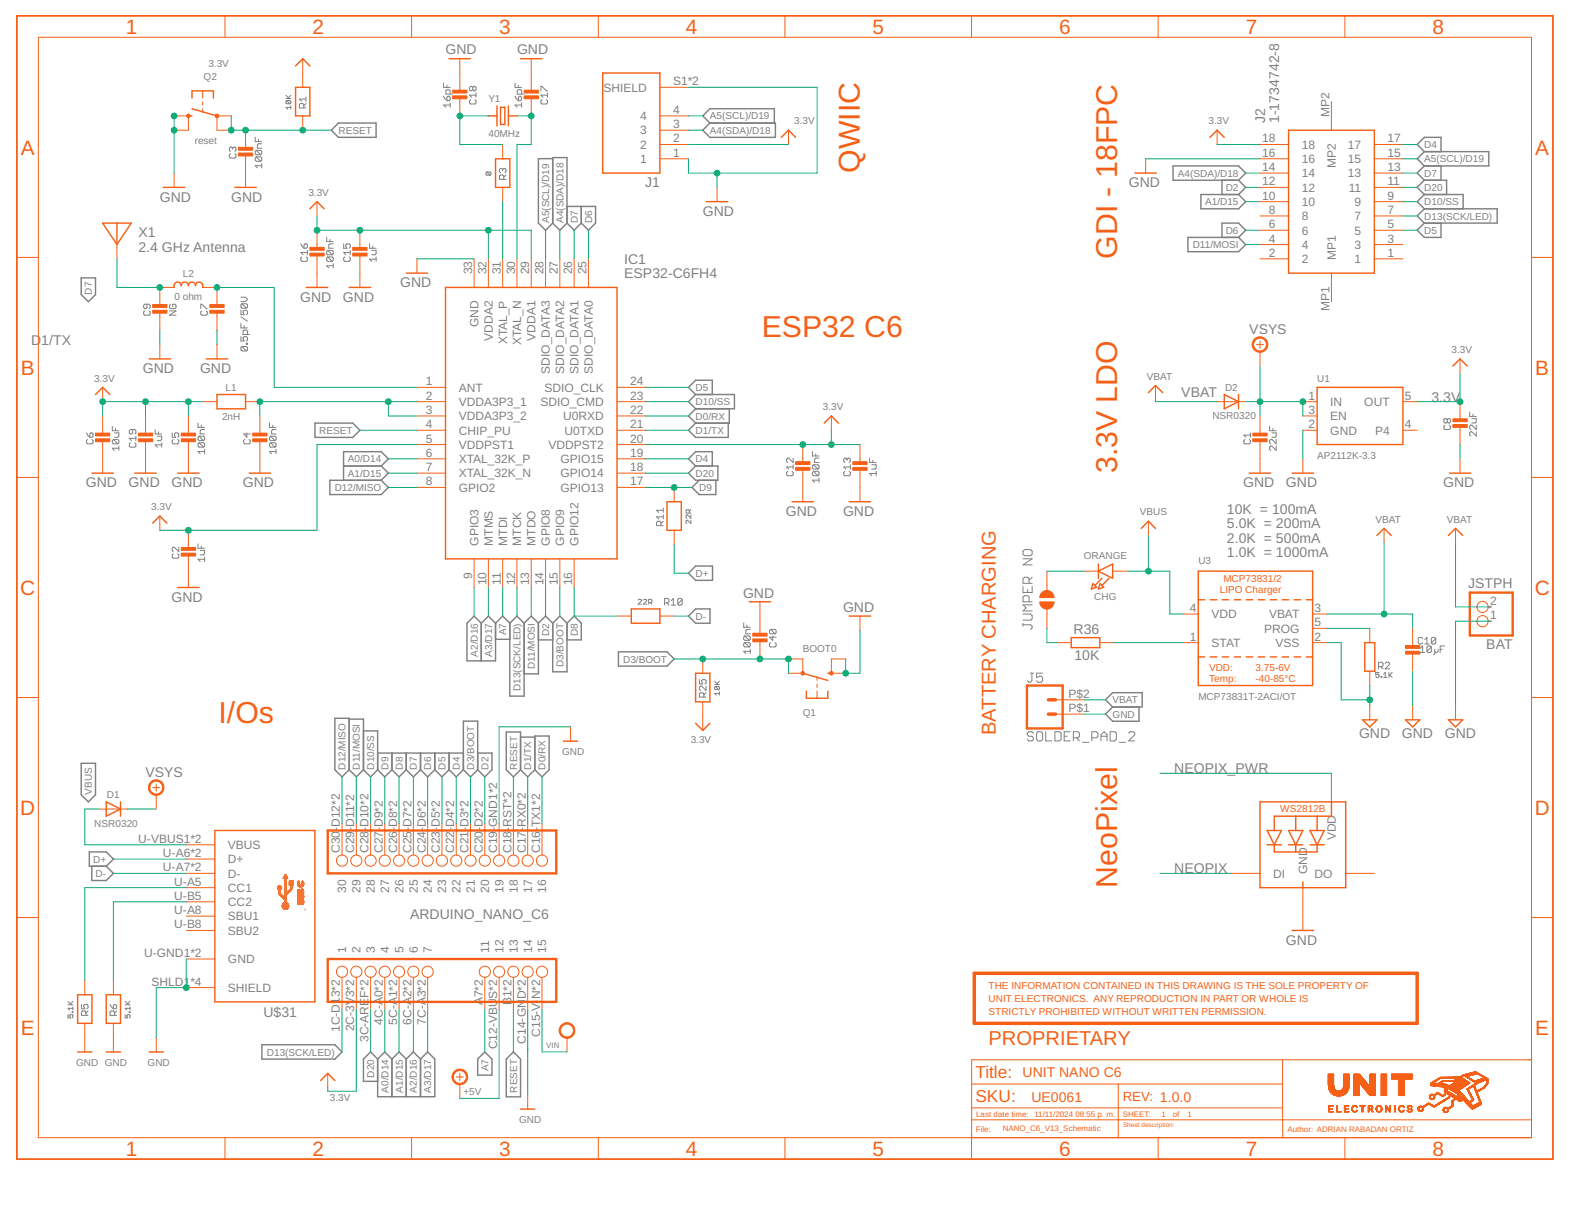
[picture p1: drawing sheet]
<svg xmlns="http://www.w3.org/2000/svg" width="279mm" height="216mm" viewBox="0 0 279 216" stroke-linecap="round" stroke-linejoin="round" font-family="sans-serif">
<defs><g id="words">
<g font-size="5.4" fill="#f56016">
<text x="152.8" y="30.8" transform="rotate(-90 152.8 30.8)">QWIIC</text>
<text x="198.6" y="46" transform="rotate(-90 198.6 46)">GDI - 18FPC</text>
<text x="135.4" y="60">ESP32 C6</text>
<text x="198.6" y="84.1" transform="rotate(-90 198.6 84.1)">3.3V LDO</text>
<text x="38.8" y="128.5">I/Os</text>
<text x="198.6" y="157.7" transform="rotate(-90 198.6 157.7)">NeoPixel</text>
</g>
<g font-size="3.7" fill="#f56016">
<text x="22.4" y="6">1</text>
<text x="55.6" y="6">2</text>
<text x="88.7" y="6">3</text>
<text x="121.9" y="6">4</text>
<text x="155.1" y="6">5</text>
<text x="188.3" y="6">6</text>
<text x="221.4" y="6">7</text>
<text x="254.6" y="6">8</text>
<text x="3.7" y="27.5">A</text>
<text x="272.9" y="27.5">A</text>
<text x="3.7" y="66.6">B</text>
<text x="272.9" y="66.6">B</text>
<text x="3.6" y="105.7">C</text>
<text x="272.8" y="105.7">C</text>
<text x="3.6" y="144.8">D</text>
<text x="272.8" y="144.8">D</text>
<text x="3.7" y="183.9">E</text>
<text x="272.9" y="183.9">E</text>
<text x="22.4" y="205.4">1</text>
<text x="55.6" y="205.4">2</text>
<text x="88.7" y="205.4">3</text>
<text x="121.9" y="205.4">4</text>
<text x="155.1" y="205.4">5</text>
<text x="188.3" y="205.4">6</text>
<text x="221.4" y="205.4">7</text>
<text x="254.6" y="205.4">8</text>
</g>
<g font-size="3.6" fill="#f56016">
<text x="177" y="130.6" transform="rotate(-90 177 130.6)">BATTERY CHARGING</text>
<text x="175.7" y="185.7">PROPRIETARY</text>
</g>
<g font-size="3.1" fill="#f56016">
<text x="173.4" y="191.6">Title:</text>
<text x="173.4" y="195.8">SKU:</text>
</g>
<g font-size="2.5" fill="#808080">
<text x="79.2" y="9.7">GND</text>
<text x="91.9" y="9.7">GND</text>
<text x="224.8" y="21.9" transform="rotate(-90 224.8 21.9)">J2</text>
<text x="227.4" y="21.9" transform="rotate(-90 227.4 21.9)">1-1734742-8</text>
<text x="28.4" y="35.8">GND</text>
<text x="41.1" y="35.8">GND</text>
<text x="114.6" y="33.2">J1</text>
<text x="200.6" y="33.3">GND</text>
<text x="124.9" y="38.4">GND</text>
<text x="24.6" y="44.7">2.4 GHz Antenna</text>
<text x="24.6" y="42.2">X1</text>
<text x="110.9" y="46.9">IC1</text>
<text x="53.3" y="53.6">GND</text>
<text x="60.9" y="53.6">GND</text>
<text x="71.1" y="51.1">GND</text>
<text x="110.9" y="49.4">ESP32-C6FH4</text>
<text x="222" y="59.3">VSYS</text>
<text x="5.5" y="61.2">D</text>
<text x="7.3" y="61.2">1/TX</text>
<text x="25.4" y="66.3">GND</text>
<text x="35.6" y="66.3">GND</text>
<text x="210" y="70.6">VBAT</text>
<text x="254.4" y="71.4">3.3V</text>
<text x="15.2" y="86.6">GND</text>
<text x="22.9" y="86.6">GND</text>
<text x="30.5" y="86.6">GND</text>
<text x="43.2" y="86.6">GND</text>
<text x="220.9" y="86.6">GND</text>
<text x="228.6" y="86.6">GND</text>
<text x="256.5" y="86.6">GND</text>
<text x="139.7" y="91.7">GND</text>
<text x="149.8" y="91.7">GND</text>
<text x="218.1" y="91.3">10K = 100mA</text>
<text x="218.1" y="93.9">5.0K = 200mA</text>
<text x="218.1" y="96.4">2.0K = 500mA</text>
<text x="218.1" y="99">1.0K = 1000mA</text>
<text x="30.5" y="106.9">GND</text>
<text x="132.1" y="106.2">GND</text>
<text x="260.9" y="104.6">JSTPH</text>
<text x="149.8" y="108.7">GND</text>
<text x="190.8" y="112.7">R36</text>
<text x="190.9" y="117.4">10K</text>
<text x="264.2" y="115.3">BAT</text>
<text x="241.5" y="131.1">GND</text>
<text x="249.2" y="131.1">GND</text>
<text x="256.8" y="131.1">GND</text>
<text x="208.7" y="137.4">NEOPIX_PWR</text>
<text x="25.9" y="138">VSYS</text>
<text x="208.7" y="155.2">NEOPIX</text>
<text x="72.9" y="163.3">ARDUINO_NANO_C6</text>
<text x="228.6" y="167.9">GND</text>
<text x="46.8" y="180.7">U$31</text>
</g>
<g font-size="2.5" fill="#f56016">
<text x="181.8" y="191.4">UNIT NANO C6</text>
<text x="183.3" y="195.8">UE0061</text>
</g>
<text font-size="2.3" fill="#f56016" x="199.5" y="195.7">REV: 1.0.0</text>
<g font-size="2.1" fill="#808080">
<text x="107.2" y="16.3">SHIELD</text>
<text x="119.6" y="15.2">S1*2</text>
<text x="113.8" y="23.9">3</text>
<text x="113.8" y="21.4">4</text>
<text x="119.6" y="22.8">3</text>
<text x="119.6" y="20.2">4</text>
<text x="236.3" y="20.8" transform="rotate(-90 236.3 20.8)">MP2</text>
<text x="113.8" y="29">1</text>
<text x="113.8" y="26.4">2</text>
<text x="119.6" y="27.9">1</text>
<text x="119.6" y="25.3">2</text>
<text x="224.3" y="27.9">16</text>
<text x="224.3" y="25.3">18</text>
<text x="231.4" y="29">16</text>
<text x="231.4" y="26.4">18</text>
<text x="237.4" y="29.8" transform="rotate(-90 237.4 29.8)">MP2</text>
<text x="239.6" y="29">15</text>
<text x="239.6" y="26.4">17</text>
<text x="246.6" y="27.9">15</text>
<text x="246.6" y="25.3">17</text>
<text x="224.3" y="35.5">10</text>
<text x="224.3" y="32.9">12</text>
<text x="224.3" y="30.4">14</text>
<text x="231.4" y="34.1">12</text>
<text x="231.4" y="31.5">14</text>
<text x="239.6" y="31.5">13</text>
<text x="239.7" y="34.1">11</text>
<text x="246.6" y="35.5">9</text>
<text x="246.6" y="32.9">11</text>
<text x="246.6" y="30.4">13</text>
<text x="225.5" y="40.6">6</text>
<text x="225.5" y="38">8</text>
<text x="231.4" y="41.7">6</text>
<text x="231.4" y="39.1">8</text>
<text x="231.4" y="36.6">10</text>
<text x="240.7" y="41.7">5</text>
<text x="240.7" y="39.1">7</text>
<text x="240.7" y="36.6">9</text>
<text x="246.6" y="40.6">5</text>
<text x="246.6" y="38">7</text>
<text x="225.5" y="45.6">2</text>
<text x="225.5" y="43.1">4</text>
<text x="231.4" y="46.8">2</text>
<text x="231.4" y="44.2">4</text>
<text x="237.4" y="46.2" transform="rotate(-90 237.4 46.2)">MP1</text>
<text x="240.7" y="46.8">1</text>
<text x="240.7" y="44.2">3</text>
<text x="246.6" y="45.6">1</text>
<text x="246.6" y="43.1">3</text>
<text x="83.9" y="48.7" transform="rotate(-90 83.9 48.7)">33</text>
<text x="86.5" y="48.7" transform="rotate(-90 86.5 48.7)">32</text>
<text x="89" y="48.7" transform="rotate(-90 89 48.7)">31</text>
<text x="91.5" y="48.7" transform="rotate(-90 91.5 48.7)">30</text>
<text x="94.1" y="48.7" transform="rotate(-90 94.1 48.7)">29</text>
<text x="96.6" y="48.7" transform="rotate(-90 96.6 48.7)">28</text>
<text x="99.2" y="48.7" transform="rotate(-90 99.2 48.7)">27</text>
<text x="101.7" y="48.7" transform="rotate(-90 101.7 48.7)">26</text>
<text x="104.2" y="48.7" transform="rotate(-90 104.2 48.7)">25</text>
<text x="85" y="58.2" transform="rotate(-90 85 58.2)">GND</text>
<text x="236.3" y="55.2" transform="rotate(-90 236.3 55.2)">MP1</text>
<text x="87.6" y="60.5" transform="rotate(-90 87.6 60.5)">VDDA2</text>
<text x="90.1" y="61.2" transform="rotate(-90 90.1 61.2)">XTAL_P</text>
<text x="92.7" y="61.3" transform="rotate(-90 92.7 61.3)">XTAL_N</text>
<text x="95.2" y="60.5" transform="rotate(-90 95.2 60.5)">VDDA1</text>
<text x="75.7" y="68.5">1</text>
<text x="75.7" y="71">2</text>
<text x="81.5" y="69.6">ANT</text>
<text x="96.8" y="69.6">SDIO_CLK</text>
<text x="97.7" y="66.4" transform="rotate(-90 97.7 66.4)">SDIO_DATA3</text>
<text x="100.3" y="66.4" transform="rotate(-90 100.3 66.4)">SDIO_DATA2</text>
<text x="102.8" y="66.4" transform="rotate(-90 102.8 66.4)">SDIO_DATA1</text>
<text x="105.4" y="66.4" transform="rotate(-90 105.4 66.4)">SDIO_DATA0</text>
<text x="112" y="68.5">24</text>
<text x="112" y="71">23</text>
<text x="232.6" y="71">1</text>
<text x="249.7" y="71">5</text>
<text x="75.7" y="73.6">3</text>
<text x="75.7" y="76.1">4</text>
<text x="81.5" y="72.1">VDDA3P3_1</text>
<text x="81.5" y="74.7">VDDA3P3_2</text>
<text x="81.5" y="77.2">CHIP_PU</text>
<text x="96.1" y="72.1">SDIO_CMD</text>
<text x="100.1" y="74.7">U0RXD</text>
<text x="100.3" y="77.2">U0TXD</text>
<text x="112" y="73.6">22</text>
<text x="112" y="76.1">21</text>
<text x="232.6" y="73.6">3</text>
<text x="232.6" y="76.1">2</text>
<text x="236.4" y="72.1">IN</text>
<text x="236.4" y="74.7">EN</text>
<text x="236.4" y="77.2">GND</text>
<text x="242.5" y="72.1">OUT</text>
<text x="244.4" y="77.2">P4</text>
<text x="249.7" y="76.1">4</text>
<text x="75.7" y="78.6">5</text>
<text x="75.7" y="81.2">6</text>
<text x="75.7" y="83.7">7</text>
<text x="81.5" y="79.8">VDDPST1</text>
<text x="81.5" y="82.3">XTAL_32K_P</text>
<text x="97.5" y="79.8">VDDPST2</text>
<text x="99.6" y="82.3">GPIO15</text>
<text x="112" y="78.6">20</text>
<text x="112" y="81.2">19</text>
<text x="112" y="83.7">18</text>
<text x="75.7" y="86.3">8</text>
<text x="81.5" y="84.8">XTAL_32K_N</text>
<text x="81.5" y="87.4">GPIO2</text>
<text x="99.6" y="84.8">GPIO14</text>
<text x="99.6" y="87.4">GPIO13</text>
<text x="112" y="86.3">17</text>
<text x="85" y="97" transform="rotate(-90 85 97)">GPIO3</text>
<text x="87.6" y="97" transform="rotate(-90 87.6 97)">MTMS</text>
<text x="90.1" y="97" transform="rotate(-90 90.1 97)">MTDI</text>
<text x="92.7" y="97" transform="rotate(-90 92.7 97)">MTCK</text>
<text x="95.2" y="97" transform="rotate(-90 95.2 97)">MTDO</text>
<text x="97.7" y="97" transform="rotate(-90 97.7 97)">GPIO8</text>
<text x="100.3" y="97" transform="rotate(-90 100.3 97)">GPIO9</text>
<text x="102.8" y="97" transform="rotate(-90 102.8 97)">GPIO12</text>
<text x="83.9" y="102.8" transform="rotate(-90 83.9 102.8)">9</text>
<text x="86.5" y="104" transform="rotate(-90 86.5 104)">10</text>
<text x="89" y="103.9" transform="rotate(-90 89 103.9)">11</text>
<text x="91.5" y="104" transform="rotate(-90 91.5 104)">12</text>
<text x="94.1" y="104" transform="rotate(-90 94.1 104)">13</text>
<text x="96.6" y="104" transform="rotate(-90 96.6 104)">14</text>
<text x="99.2" y="104" transform="rotate(-90 99.2 104)">15</text>
<text x="101.7" y="104" transform="rotate(-90 101.7 104)">16</text>
<text x="264.8" y="107.5">2</text>
<text x="211.4" y="108.8">4</text>
<text x="211.4" y="113.8">1</text>
<text x="215.3" y="109.9">VDD</text>
<text x="224.7" y="112.4">PROG</text>
<text x="225.6" y="109.9">VBAT</text>
<text x="233.7" y="108.8">3</text>
<text x="233.7" y="111.3">5</text>
<text x="233.7" y="113.8">2</text>
<text x="264.8" y="110">1</text>
<text x="215.3" y="115">STAT</text>
<text x="226.7" y="115">VSS</text>
<text x="189.9" y="124">P$2</text>
<text x="189.9" y="126.5">P$1</text>
<text x="24.6" y="149.7">U-VBUS1*2</text>
<text x="60.4" y="146.9" transform="rotate(-90 60.4 146.9)">D12*2</text>
<text x="63" y="146.9" transform="rotate(-90 63 146.9)">D11*2</text>
<text x="65.5" y="146.9" transform="rotate(-90 65.5 146.9)">D10*2</text>
<text x="68" y="146.9" transform="rotate(-90 68 146.9)">D9*2</text>
<text x="70.6" y="146.9" transform="rotate(-90 70.6 146.9)">D8*2</text>
<text x="73.1" y="146.9" transform="rotate(-90 73.1 146.9)">D7*2</text>
<text x="75.7" y="146.9" transform="rotate(-90 75.7 146.9)">D6*2</text>
<text x="78.2" y="146.9" transform="rotate(-90 78.2 146.9)">D5*2</text>
<text x="80.7" y="146.9" transform="rotate(-90 80.7 146.9)">D4*2</text>
<text x="83.3" y="146.9" transform="rotate(-90 83.3 146.9)">D3*2</text>
<text x="85.8" y="146.9" transform="rotate(-90 85.8 146.9)">D2*2</text>
<text x="88.4" y="146.9" transform="rotate(-90 88.4 146.9)">GND1*2</text>
<text x="90.9" y="146.9" transform="rotate(-90 90.9 146.9)">RST*2</text>
<text x="93.4" y="146.9" transform="rotate(-90 93.4 146.9)">RX0*2</text>
<text x="96" y="146.9" transform="rotate(-90 96 146.9)">TX1*2</text>
<text x="237.4" y="149.3" transform="rotate(-90 237.4 149.3)">VDD</text>
<text x="29" y="152.3">U-A6*2</text>
<text x="29" y="154.8">U-A7*2</text>
<text x="40.5" y="150.9">VBUS</text>
<text x="40.5" y="153.4">D+</text>
<text x="40.5" y="155.9">D-</text>
<text x="60.4" y="151.6" transform="rotate(-90 60.4 151.6)">C30-</text>
<text x="63" y="151.6" transform="rotate(-90 63 151.6)">C29-</text>
<text x="65.5" y="151.6" transform="rotate(-90 65.5 151.6)">C28-</text>
<text x="68" y="151.6" transform="rotate(-90 68 151.6)">C27-</text>
<text x="70.6" y="151.6" transform="rotate(-90 70.6 151.6)">C26-</text>
<text x="73.1" y="151.6" transform="rotate(-90 73.1 151.6)">C25-</text>
<text x="75.7" y="151.6" transform="rotate(-90 75.7 151.6)">C24-</text>
<text x="78.2" y="151.6" transform="rotate(-90 78.2 151.6)">C23-</text>
<text x="80.7" y="151.6" transform="rotate(-90 80.7 151.6)">C22-</text>
<text x="83.3" y="151.6" transform="rotate(-90 83.3 151.6)">C21-</text>
<text x="85.8" y="151.6" transform="rotate(-90 85.8 151.6)">C20-</text>
<text x="88.4" y="151.6" transform="rotate(-90 88.4 151.6)">C19-</text>
<text x="90.9" y="151.6" transform="rotate(-90 90.9 151.6)">C18-</text>
<text x="93.4" y="151.6" transform="rotate(-90 93.4 151.6)">C17-</text>
<text x="96" y="151.6" transform="rotate(-90 96 151.6)">C16-</text>
<text x="226.3" y="155.9">DI</text>
<text x="232.3" y="155.4" transform="rotate(-90 232.3 155.4)">GND</text>
<text x="233.6" y="155.9">DO</text>
<text x="31" y="157.4">U-A5</text>
<text x="31" y="159.9">U-B5</text>
<text x="40.5" y="158.5">CC1</text>
<text x="40.5" y="161">CC2</text>
<text x="61.5" y="158.6" transform="rotate(-90 61.5 158.6)">30</text>
<text x="64.1" y="158.6" transform="rotate(-90 64.1 158.6)">29</text>
<text x="66.6" y="158.6" transform="rotate(-90 66.6 158.6)">28</text>
<text x="69.2" y="158.6" transform="rotate(-90 69.2 158.6)">27</text>
<text x="71.7" y="158.6" transform="rotate(-90 71.7 158.6)">26</text>
<text x="74.2" y="158.6" transform="rotate(-90 74.2 158.6)">25</text>
<text x="76.8" y="158.6" transform="rotate(-90 76.8 158.6)">24</text>
<text x="79.3" y="158.6" transform="rotate(-90 79.3 158.6)">23</text>
<text x="81.9" y="158.6" transform="rotate(-90 81.9 158.6)">22</text>
<text x="84.4" y="158.6" transform="rotate(-90 84.4 158.6)">21</text>
<text x="86.9" y="158.6" transform="rotate(-90 86.9 158.6)">20</text>
<text x="89.5" y="158.6" transform="rotate(-90 89.5 158.6)">19</text>
<text x="92" y="158.6" transform="rotate(-90 92 158.6)">18</text>
<text x="94.6" y="158.6" transform="rotate(-90 94.6 158.6)">17</text>
<text x="97.1" y="158.6" transform="rotate(-90 97.1 158.6)">16</text>
<text x="31" y="162.4">U-A8</text>
<text x="31" y="165">U-B8</text>
<text x="40.5" y="163.6">SBU1</text>
<text x="40.5" y="166.1">SBU2</text>
<text x="25.6" y="170.1">U-GND1*2</text>
<text x="40.5" y="171.2">GND</text>
<text x="61.5" y="169.4" transform="rotate(-90 61.5 169.4)">1</text>
<text x="64.1" y="169.4" transform="rotate(-90 64.1 169.4)">2</text>
<text x="66.6" y="169.4" transform="rotate(-90 66.6 169.4)">3</text>
<text x="69.2" y="169.4" transform="rotate(-90 69.2 169.4)">4</text>
<text x="71.7" y="169.4" transform="rotate(-90 71.7 169.4)">5</text>
<text x="74.2" y="169.4" transform="rotate(-90 74.2 169.4)">6</text>
<text x="76.8" y="169.4" transform="rotate(-90 76.8 169.4)">7</text>
<text x="86.9" y="169.4" transform="rotate(-90 86.9 169.4)">11</text>
<text x="89.5" y="169.4" transform="rotate(-90 89.5 169.4)">12</text>
<text x="92" y="169.4" transform="rotate(-90 92 169.4)">13</text>
<text x="94.6" y="169.4" transform="rotate(-90 94.6 169.4)">14</text>
<text x="97.1" y="169.4" transform="rotate(-90 97.1 169.4)">15</text>
<text x="27" y="175.1">SHLD1*4</text>
<text x="40.5" y="176.3">SHIELD</text>
<text x="85.8" y="178.6" transform="rotate(-90 85.8 178.6)">A7*2</text>
<text x="88.4" y="177.5" transform="rotate(-90 88.4 177.5)">S*2</text>
<text x="90.9" y="178.6" transform="rotate(-90 90.9 178.6)">B1*2</text>
<text x="93.4" y="177.6" transform="rotate(-90 93.4 177.6)">D*2</text>
<text x="96" y="177.6" transform="rotate(-90 96 177.6)">N*2</text>
<text x="60.4" y="183.4" transform="rotate(-90 60.4 183.4)">1C-D13*2</text>
<text x="63" y="183.3" transform="rotate(-90 63 183.3)">2C-3V3*2</text>
<text x="65.5" y="185.2" transform="rotate(-90 65.5 185.2)">3C-AREF*2</text>
<text x="68" y="182.1" transform="rotate(-90 68 182.1)">4C-A0*2</text>
<text x="70.6" y="182.1" transform="rotate(-90 70.6 182.1)">5C-A1*2</text>
<text x="73.1" y="182.1" transform="rotate(-90 73.1 182.1)">6C-A2*2</text>
<text x="75.7" y="182.1" transform="rotate(-90 75.7 182.1)">7C-A3*2</text>
<text x="93.4" y="185.4" transform="rotate(-90 93.4 185.4)">C14-GN</text>
<text x="96" y="184.2" transform="rotate(-90 96 184.2)">C15-VI</text>
<text x="88.4" y="186.5" transform="rotate(-90 88.4 186.5)">C12-VBU</text>
</g>
<g font-size="1.8" fill="#808080">
<text x="37" y="12">3.3V</text>
<text x="36.2" y="14.2">Q2</text>
<text x="60.1" y="23.8">RESET</text>
<text x="86.8" y="18.1">Y1</text>
<text x="126.2" y="23.8">A4(SDA)/D18</text>
<text x="126.2" y="21.2">A5(SCL)/D19</text>
<text x="141.2" y="22.1">3.3V</text>
<text x="214.8" y="22.1">3.3V</text>
<text x="34.6" y="25.7">reset</text>
<text x="86.8" y="24.4">40MHz</text>
<text x="253.2" y="26.3">D4</text>
<text x="253.2" y="28.8">A5(SCL)/D19</text>
<text x="54.8" y="34.8">3.3V</text>
<text x="209.3" y="31.4">A4(SDA)/D18</text>
<text x="217.9" y="33.9">D2</text>
<text x="253.2" y="31.4">D7</text>
<text x="253.2" y="33.9">D20</text>
<text x="97.6" y="39.6" transform="rotate(-90 97.6 39.6)">A5(SCL)/D19</text>
<text x="100.1" y="39.6" transform="rotate(-90 100.1 39.6)">A4(SDA)/D18</text>
<text x="102.7" y="39.6" transform="rotate(-90 102.7 39.6)">D7</text>
<text x="105.2" y="39.6" transform="rotate(-90 105.2 39.6)">D6</text>
<text x="214.2" y="36.5">A1/D15</text>
<text x="217.9" y="41.5">D6</text>
<text x="253.2" y="41.5">D5</text>
<text x="253.2" y="36.5">D10/SS</text>
<text x="253.2" y="39">D13(SCK/LED)</text>
<text x="212" y="44.1">D11/MOSI</text>
<text x="16.3" y="52.3" transform="rotate(-90 16.3 52.3)">D7</text>
<text x="31" y="53.2">0 ohm</text>
<text x="32.5" y="49.2">L2</text>
<text x="258" y="62.7">3.3V</text>
<text x="16.7" y="67.8">3.3V</text>
<text x="40.1" y="69.5">L1</text>
<text x="123.6" y="69.5">D5</text>
<text x="203.8" y="67.5">VBAT</text>
<text x="217.7" y="69.5">D2</text>
<text x="234.1" y="67.8">U1</text>
<text x="39.5" y="74.6">2nH</text>
<text x="56.7" y="77.1">RESET</text>
<text x="123.6" y="77.1">D1/TX</text>
<text x="123.6" y="74.6">D0/RX</text>
<text x="123.6" y="72">D10/SS</text>
<text x="146.2" y="72.9">3.3V</text>
<text x="215.5" y="74.5">NSR0320</text>
<text x="61.8" y="82.2">A0/D14</text>
<text x="123.6" y="82.2">D4</text>
<text x="234.1" y="81.5">AP2112K-3.3</text>
<text x="59.5" y="87.3">D12/MISO</text>
<text x="61.8" y="84.7">A1/D15</text>
<text x="123.6" y="84.7">D20</text>
<text x="124.3" y="87.3">D9</text>
<text x="26.9" y="90.7">3.3V</text>
<text x="202.6" y="91.6">VBUS</text>
<text x="244.5" y="92.9">VBAT</text>
<text x="257.2" y="92.9">VBAT</text>
<text x="192.6" y="99.3">ORANGE</text>
<text x="213" y="100.2">U3</text>
<text x="123.6" y="102.5">D+</text>
<text x="194.5" y="106.6">CHG</text>
<text x="90" y="112.9" transform="rotate(-90 90 112.9)">A7</text>
<text x="97.6" y="113" transform="rotate(-90 97.6 113)">D2</text>
<text x="102.7" y="113" transform="rotate(-90 102.7 113)">D8</text>
<text x="123.6" y="110.1">D-</text>
<text x="84.9" y="116.7" transform="rotate(-90 84.9 116.7)">A2/D16</text>
<text x="87.4" y="116.7" transform="rotate(-90 87.4 116.7)">A3/D17</text>
<text x="95.1" y="118.9" transform="rotate(-90 95.1 118.9)">D11/MOSI</text>
<text x="100.1" y="118.6" transform="rotate(-90 100.1 118.6)">D3/BOOT</text>
<text x="110.7" y="117.7">D3/BOOT</text>
<text x="142.7" y="115.8">BOOT0</text>
<text x="92.5" y="122.8" transform="rotate(-90 92.5 122.8)">D13(SCK/LED)</text>
<text x="197.8" y="125">VBAT</text>
<text x="213" y="124.4">MCP73831T-2ACI/OT</text>
<text x="142.7" y="127.3">Q1</text>
<text x="197.8" y="127.5">GND</text>
<text x="61.4" y="136.8" transform="rotate(-90 61.4 136.8)">D12/MISO</text>
<text x="64" y="136.8" transform="rotate(-90 64 136.8)">D11/MOSI</text>
<text x="66.5" y="136.8" transform="rotate(-90 66.5 136.8)">D10/SS</text>
<text x="69" y="136.8" transform="rotate(-90 69 136.8)">D9</text>
<text x="71.6" y="136.8" transform="rotate(-90 71.6 136.8)">D8</text>
<text x="74.1" y="136.8" transform="rotate(-90 74.1 136.8)">D7</text>
<text x="76.7" y="136.8" transform="rotate(-90 76.7 136.8)">D6</text>
<text x="79.2" y="136.8" transform="rotate(-90 79.2 136.8)">D5</text>
<text x="81.7" y="136.8" transform="rotate(-90 81.7 136.8)">D4</text>
<text x="84.3" y="136.8" transform="rotate(-90 84.3 136.8)">D3/BOOT</text>
<text x="86.8" y="136.8" transform="rotate(-90 86.8 136.8)">D2</text>
<text x="91.9" y="136.8" transform="rotate(-90 91.9 136.8)">RESET</text>
<text x="94.4" y="136.8" transform="rotate(-90 94.4 136.8)">D1/TX</text>
<text x="97" y="136.8" transform="rotate(-90 97 136.8)">D0/RX</text>
<text x="99.9" y="134.2">GND</text>
<text x="122.8" y="132.1">3.3V</text>
<text x="16.3" y="141.2" transform="rotate(-90 16.3 141.2)">VBUS</text>
<text x="19" y="141.9">D1</text>
<text x="16.8" y="146.9">NSR0320</text>
<text x="16.5" y="153.3">D+</text>
<text x="17" y="155.8">D-</text>
<text x="13.5" y="189.5">GND GND</text>
<text x="26.2" y="189.5">GND</text>
<text x="47.4" y="187.6">D13(SCK/LED)</text>
<text x="66.5" y="191.5" transform="rotate(-90 66.5 191.5)">D20</text>
<text x="86.8" y="190.4" transform="rotate(-90 86.8 190.4)">A7</text>
<text x="58.6" y="195.6">3.3V</text>
<text x="69" y="194.1" transform="rotate(-90 69 194.1)">A0/D14</text>
<text x="71.6" y="194.1" transform="rotate(-90 71.6 194.1)">A1/D15</text>
<text x="74.1" y="194.1" transform="rotate(-90 74.1 194.1)">A2/D16</text>
<text x="76.7" y="194.1" transform="rotate(-90 76.7 194.1)">A3/D17</text>
<text x="82.4" y="194.5">+5V</text>
<text x="91.9" y="194.1" transform="rotate(-90 91.9 194.1)">RESET</text>
<text x="92.3" y="199.6">GND</text>
</g>
<g font-size="1.8" fill="#f56016">
<text x="216.8" y="105.3">LIPO Charger</text>
<text x="217.4" y="103.4">MCP73831/2</text>
<text x="214.9" y="119.3">VDD:</text>
<text x="223.1" y="119.3">3.75-6V</text>
<text x="214.9" y="121.2">Temp:</text>
<text x="223.1" y="121.2">-40-85°C</text>
<text x="227.5" y="144.3">WS2812B</text>
<text x="175.7" y="175.8">THE INFORMATION CONTAINED IN THIS DRAWING IS THE SOLE PROPERTY OF</text>
<text x="175.7" y="178">UNIT ELECTRONICS. ANY REPRODUCTION IN PART OR WHOLE IS</text>
<text x="175.7" y="180.3">STRICTLY PROHIBITED WITHOUT WRITTEN PERMISSION.</text>
</g>
<text font-size="1.4" fill="#808080" x="97.1" y="186.2">VIN</text>
<g font-size="1.4" fill="#f56016">
<text x="173.4" y="201.1">File:</text>
<text x="173.5" y="198.5">Last date time:</text>
<text x="178.2" y="200.9">NANO_C6_V13_Schematic</text>
<text x="183.9" y="198.5">11/11/2024</text>
<text x="191.1" y="198.5">08:55 p. m.</text>
<text x="199.6" y="198.4">SHEET:</text>
<text x="206.5" y="198.5">1</text>
<text x="208.4" y="198.5">of</text>
<text x="211" y="198.5">1</text>
<text x="228.8" y="201.1">Author: ADRIAN RABADAN ORTIZ</text>
</g>
<text font-size="1.1" fill="#f56016" x="199.6" y="200.2">Sheet description:</text>
</g></defs>
<g fill="none" stroke="#808080" stroke-width=".18">
<path d="M50.8 17.5h.9M50.8 16.9l.6 .6M51 17.9h.5l.2 .1v.3l-.2 .1M51 17.9l-.2 .1v.3l.2 .1h.5M51 17.9l.5 .5M51.7 19.1h-.9l.3 .3M51.7 18.8v.6M51.7 16.9l-.4 .5M54 19.2v-.6l-.2-.2h-.4l-.2 .2v.6h1.2M54.4 18.4l-.4 .4M54.4 17.6h-1.2l.4 .4M54.4 17.2v.8"/>
<path d="M78.8 14.8v.7h1.2M78.8 17.1l.6 .8M79.4 15.2v.3M79.6 17.1l.4 .2v.4l-.2 .2h-.4v-.6zM80 18.7h-1.2l.4 .3M80 16.7v-.6l-.2-.2h-.4l-.2 .2v.6h1.2M80 18.3v.7M83.6 17.7l-.2 .2v.4l.2 .2h.8l.2-.2v-.4l-.2-.2M84 15.5l-.2-.2-.4 .2v.4l.2 .2 .4-.2M84 15.5l.2-.2 .4 .2v.4l-.2 .2-.4-.2M84 15.5v.4M84.6 16.9h-1.2l.4 .4"/>
<path d="M84.6 16.5v.8M91.5 17.1l.6 .8M91.5 14.8v.7h1.2M92.1 15.2v.3M92.3 17.1l.4 .2v.4l-.2 .2h-.4v-.6zM92.7 18.7h-1.2l.4 .3M92.7 16.7v-.6l-.2-.2h-.4l-.2 .2v.6h1.2M92.7 18.3v.7M96.1 16.1v-.8h.2l.8 .8h.2M96.3 17.7l-.2 .2v.4l.2 .2h.8l.2-.2v-.4l-.2-.2M97.3 16.5v.8M97.3 16.9h-1.2l.4 .4"/>
<path d="M41 27.3l-.2 .2v.4l.2 .2h.7l.2-.2v-.4l-.2-.2M41.3 26.3l-.2-.2-.3 .2v.4l.2 .2M41.3 26.3l.3-.2 .3 .2v.4l-.2 .2M41.3 26.3v.2M45.4 24.4v.8h1.1M45.6 26.7h.7l.2 .2v.4l-.2 .2M45.6 27.9h.7l.2 .2v.4l-.2 .2M45.6 27.9l-.2 .2v.4l.2 .2h.7M45.6 26.7l-.2 .2v.4l.2 .2h.7M45.6 27.9l.7 .8M45.6 26.7l.7 .8M45.9 24.8v.4"/>
<path d="M46.5 29.4h-1.1l.3 .4M46.5 29.1v.7M46.5 25.5h-.6l-.2 .2v.6h.8M86.5 30.6l-.1 .1v.3l.1 .1h.6M86.5 30.6h.6l.1 .1v.3l-.1 .1M86.5 30.6l.6 .5M89.3 30.1l-.1-.2-.4 .2v.4l.2 .2M89.3 30.1l.2-.2h.2l.2 .2v.4l-.2 .2M89.3 30.1v.2M89.5 31.9v-.6l-.2-.2h-.3l-.2 .2v.6h1.1M89.9 31.1l-.4 .4M25.7 55.2l-.2 .2v.4l.2 .2h.8l.2-.2v-.4l-.2-.2"/>
<path d="M26.1 54.1v.6l-.2 .1-.4-.1v-.4l.2-.2h.8l.2 .2v.4l-.2 .1M30.1 55.2h1.2l-1.2 .8h1.2M30.3 54.1l-.2 .2v.4l.2 .1h.8l.2-.1v-.4l-.2-.2h-.4v.4M35.7 54.8v-.7h.2l.8 .7h.2M35.9 55.2l-.2 .2v.4l.2 .2h.8l.2-.2v-.4l-.2-.2M42.8 55.1v.8h.6l-.2-.4v-.2l.2-.2h.4l.2 .2v.4l-.2 .2M42.8 57.5v.8h1.2M42.8 59.8v.8h.6l-.2-.4v-.2l.2-.2h.4l.2 .2v.4l-.2 .2M42.8 56.3l1.2 .8M42.8 52.8h.8l.4 .4-.4 .4h-.8M43 54l-.2 .2v.4l.2 .2h.8M43 54h.8l.2 .2v.4l-.2 .2"/>
<path d="M43 54l.8 .8M43.4 57.9v.4M44 59.4v-.6l-.2-.1h-.4l-.2 .1v.6h1.2M53.5 43.3l.5 .8M53.7 45.7l-.2 .1v.4l.2 .2h.7l.2-.2v-.4l-.2-.1M54 43.5l.3-.2 .3 .2v.4l-.2 .2h-.4zM54.6 44.9h-1.1l.3 .4M54.6 44.5v.8M58.1 42.2v.7h1.1M58.3 44.5l-.2 .2v.4l.2 .2h.7M58.3 44.5h.7l.2 .2v.4l-.2 .2M58.3 45.7h.7l.2 .1v.4l-.2 .2"/>
<path d="M58.3 45.7l-.2 .1v.4l.2 .2h.7M58.3 45.7l.7 .7M58.3 44.5l.7 .8M58.6 42.5v.4M59.2 43.3h-.6l-.2 .2v.6h.8M59.2 47.2h-1.1l.3 .4M59.2 46.8v.8M61.1 43.3v.8h.6l-.2-.4 .2-.4h.4l.2 .2v.4l-.2 .2M61.3 45.7l-.2 .1v.4l.2 .2h.8l.2-.2v-.4l-.2-.1M62.3 44.5v.8M62.3 44.9h-1.2l.4 .4M65.7 43.3v.8h1.1"/>
<path d="M66.1 44.5h.7v.6l-.1 .2h-.6M66.3 43.7v.4M66.8 46.1h-1.1l.4 .3M66.8 45.7v.7M15.4 76.9l.2 .4 .4 .4M15.6 78.1l-.2 .2v.4l.2 .2h.7l.2-.2v-.4l-.2-.2M16 77.1l.2-.2 .3 .2v.4l-.2 .2h-.3zM20 75.8v.7h1.1M20.2 78.1h.7l.2 .2v.4l-.2 .2M20.2 78.1l-.2 .2v.4l.2 .2h.7M20.2 78.1l.7 .8M20.3 76.9h.8v.6l-.2 .2h-.6"/>
<path d="M20.5 76.1v.4M21.1 79.7h-1.1l.3 .3M21.1 79.3v.7M23.2 78.7l-.2 .2v.4l.2 .2h.8l.2-.2v-.4l-.2-.2M23.6 76.3v.6l-.2 .2-.4-.2v-.4l.2-.2h.8l.2 .2v.4l-.2 .2M24.2 77.5v.8M24.2 77.9h-1.2l.4 .4M27.6 76.3v.8h1.1M28 77.5h.7v.6l-.1 .2h-.6M28.2 76.7v.4M28.7 79.1h-1.1l.4 .4M28.7 78.7v.8"/>
<path d="M30.6 76.9v.8h.6l-.2-.4v-.2l.2-.2h.4l.2 .2v.4l-.2 .2M30.8 78.1l-.2 .2v.4l.2 .2h.8l.2-.2v-.4l-.2-.2M35.2 75.2v.7h1.2M35.4 77.5h.8l.2 .2v.4l-.2 .2M35.4 78.7h.8l.2 .2v.4l-.2 .2M35.4 77.5l-.2 .2v.4l.2 .2h.8M35.4 78.7l-.2 .2v.4l.2 .2h.8M35.4 78.7l.8 .8M35.4 77.5l.8 .8M35.8 75.6v.3M36.4 79.8v.8M36.4 76.3h-.6l-.2 .2v.6h.8"/>
<path d="M43 61.6l-.2 .2v.4l.2 .2h.8M43 61.6h.8l.2 .2v.4l-.2 .2M43 61.6l.8 .8M43.5 78.1l-.2 .2v.4l.2 .2h.8l.2-.2v-.4l-.2-.2M43.8 61h.2v.2h-.2zM43.9 76.9v.8l-.6-.6h1.2M47.9 75.2v.7h1.2M48.1 77.5h.8l.2 .2v.4l-.2 .2M48.1 78.7h.8l.2 .2v.4l-.2 .2M48.1 78.7l-.2 .2v.4l.2 .2h.8M48.1 77.5l-.2 .2v.4l.2 .2h.8M48.1 78.7l.8 .8"/>
<path d="M48.1 77.5l.8 .8M48.5 75.6v.3M49.1 79.8v.8M49.1 76.3h-.6l-.2 .2v.6h.8M221.3 78.1l-.2 .2v.4l.2 .2h.7l.2-.2v-.4l-.2-.2M222.2 76.9v.8M222.2 77.3h-1.1l.4 .4M225.7 75.8v.7h1.1M226.1 76.9h.7v.6l-.2 .2h-.5M226.3 76.1v.4M226.8 78.1v.8l-.7-.8h-.3l-.1 .2v.4l.1 .2M226.8 79.3v.7l-.7-.7h-.3l-.1 .2v.3l.1 .2"/>
<path d="M256.8 75.5l-.2 .3v.3l.2 .2h.8l.2-.2v-.3l-.2-.3M257.2 74.6l-.2-.2h-.2l-.2 .2v.4l.2 .2h.2l.2-.2M257.2 74.6l.2-.2 .4 .2v.4l-.2 .2-.4-.2M257.2 74.6v.4M261.2 73.2v.8h1.2M261.6 74.4h.8v.6l-.2 .2h-.6M261.8 73.6v.4M262.4 75.5v.8l-.8-.8h-.2l-.2 .3v.3l.2 .2M262.4 76.7v.8l-.8-.8-.4 .2v.4l.2 .2M30.8 98.4l-.2 .2v.4l.2 .2h.8l.2-.2v-.4l-.2-.2M31.8 97.2v.8l-.8-.8-.4 .2v.4l.2 .2M35.2 96.6v.8h1.2"/>
<path d="M35.6 97.8h.8v.6l-.2 .2h-.6M35.8 97v.4M36.4 99.4h-1.2l.4 .4M36.4 99v.8M36.4 80.2h-1.2l.4 .4M49.1 80.2h-1.2l.4 .4M117.5 93.4v-.6l-.2-.2h-.4l-.2 .2v.6h1.2M117.9 92.6l-.4 .4M117.9 91.8h-1.2l.4 .4M117.9 90.3v.8M117.9 91.5v.7M117.9 90.7h-1.2l.4 .4"/>
<path d="M122.5 91.2v-.5l-.1-.1h-.3l-.2 .1v.5h.9M122.8 91.5v.6l-.6-.6-.3 .2 .2 .4M122.8 92.5v.5l-.6-.5h-.1l-.2 .1 .2 .4M122.8 90.6l-.3 .3M140 83.8l-.2 .1v.4l.2 .2h.8l.2-.2v-.4l-.2-.1M141 81.4v.8l-.8-.8h-.2l-.2 .2v.4l.2 .2M141 82.6v.8M141 83h-1.2l.4 .4M144.4 80.2v.8h1.2M144.6 82.6h.8l.2 .2v.4l-.2 .2M144.6 83.8h.8l.2 .1v.4l-.2 .2M144.6 83.8l-.2 .1v.4l.2 .2h.8"/>
<path d="M144.6 82.6l-.2 .2v.4l.2 .2h.8M144.6 83.8l.8 .7M144.6 82.6l.8 .8M145 80.6v.4M145.6 85.3h-1.2l.4 .4M145.6 84.9v.8M145.6 81.4h-.6l-.2 .2v.6h.8M150.2 83.8l-.2 .1v.4l.2 .2h.7l.2-.2v-.4l-.2-.1M150.6 81.6l-.3-.2h-.1l-.2 .2v.4l.2 .2M150.6 81.6l.1-.2h.2l.2 .2v.4l-.2 .2M150.6 81.6v.2M151.1 83h-1.1l.3 .4"/>
<path d="M151.1 82.6v.8M154.6 81.4v.8h1.1M154.9 82.6h.8v.6l-.2 .2h-.6M155.1 81.8v.4M155.7 84.1h-1.1l.3 .4M155.7 83.8v.7M181.8 97.9l.3-.2h1.1l.3 .2v.6l-.3 .2h-1.1l-.3-.2zM181.8 99.3h1.7l-1.7 1.1h1.7M113.4 106.6l.2-.1 .4 .1v.2l-.6 .6h.6M114.4 106.6l.1-.1 .4 .1v.2l-.5 .6h.5M115.3 107.1h.4l.2-.2v-.3l-.2-.1h-.4v.9M115.6 107.1l.3 .3"/>
<path d="M118.1 107.1h.6l.2-.2v-.3l-.2-.3h-.6v1.2M118.5 107.1l.4 .4M119.3 106.7l.4-.4v1.2M119.3 107.5h.8M121.2 106.6l-.1-.3h-.5l-.1 .3v.7M121.2 106.6v.7l-.1 .2h-.5l-.1-.2M121.2 106.6l-.7 .7M132.2 110.7v.8h1.1M132.4 113h.8l.1 .2v.4l-.1 .2M132.4 114.2h.8l.1 .2v.4l-.1 .2M132.4 114.2l-.2 .2v.4l.2 .2h.8M132.4 113l-.2 .2v.4l.2 .2h.8"/>
<path d="M132.4 114.2l.8 .8M132.4 113l.8 .8M132.8 111.1v.4M133.3 115.7h-1.1l.4 .4M133.3 115.4v.7M133.3 111.8h-.5l-.2 .2v.6h.7M137 114.2l-.2 .2v.4l.2 .2h.8l.1-.2v-.4l-.1-.2M137 111.8l-.2 .2v.4l.2 .2h.8M137 111.8h.8l.1 .2v.4l-.1 .2M137 111.8l.8 .8M137.4 113v.8l-.6-.6h1.1M181.8 111h1.4l.3 .3v.3l-.3 .2"/>
<path d="M181.8 104.2v1.1h1.7v-1.1M181.8 109.1h1.4l.3 .3v.5l-.3 .3h-1.4M181.8 110.7v.6M182.6 104.8v.5M182.9 106.9v-.8l-.3-.2h-.5l-.3 .2v.8h1.7M182.9 103.7v-.9l-.3-.2h-.5l-.3 .2v.9h1.7M183.1 119.6h.6M183.4 119.6v1.4l-.3 .2h-.2l-.3-.2M183.5 107.5h-1.7l.6 .5-.6 .6h1.7M183.5 102.6l-.6 .5M185.3 119.6h-1.1v.8l.6-.3h.2l.3 .3v.6l-.3 .2h-.5l-.3-.2M245 118.4h.6l.2-.1v-.4l-.2-.2h-.6v1.2"/>
<path d="M245.1 119.5h-.6v.4l.3-.1 .3 .1v.3l-.1 .2h-.3l-.2-.2M245.4 118.4l.4 .5M245.9 119.8l.3-.3v.9M246.2 117.9l.2-.2h.4l.2 .2v.2l-.8 .8h.8M246.9 119.5v.9M247 119.9l.4 .5M247.4 119.5l-.5 .6M252.5 115.2l.4-.4v1.2M252.5 116h.7M252.9 113.5l-.3-.2h-.3l-.2 .2v.7l.2 .2h.3l.3-.2M253.2 113.6l.4-.3v1.1M253.2 114.4h.8"/>
<path d="M254.4 115v.8l-.2 .2h-.4l-.2-.2M254.4 115l-.2-.2h-.4l-.2 .2v.8M254.4 115l-.8 .8M255 115.4v.8l-.2 .2M255.2 113.5l-.2-.2h-.4l-.2 .2v.7M255.2 113.5v.7l-.2 .2h-.4l-.2-.2M255.2 113.5l-.8 .7M255.6 115.4v.4l-.2 .2-.4-.2M256 115.4h.3M256.8 114.8h-.8v1.2M124.3 120.8v.7h.6l-.2-.4 .2-.3h.4l.2 .1v.4l-.2 .2M125.1 123.9v-.6l-.2-.2h-.4l-.2 .2v.6h1.2"/>
<path d="M125.5 121.9v.8l-.8-.8-.4 .2v.4l.2 .2M125.5 123.1l-.4 .4M127 121.6h.9M127 121.1l.6 .5M127.1 122h.6l.2 .1-.2 .5M127.1 122l-.1 .1 .1 .5h.6M127.1 122l.6 .6M127.9 123.2h-.9l.3 .3M127.9 122.9v.6M127.9 121.1l-.5 .4M183.7 130.3l-.3-.3h-.5l-.3 .3v.3l.3 .2h.5l.3 .3v.3l-.3 .3h-.5l-.3-.3M184.2 130.3l.3-.3h.5l.3 .3v1.1l-.3 .3h-.5l-.3-.3z"/>
<path d="M185.9 130v1.7h1M187.5 130h.8l.3 .3v1.1l-.3 .3h-.8zM189.1 130.8h.6M190.2 130h-1.1v1.7h1.1M190.8 131.1h.8l.3-.3v-.5l-.3-.3h-.8v1.7M191.3 131.1l.6 .6M192.4 131.9h1.1M194.1 131.1h.8l.2-.3v-.5l-.2-.3h-.8v1.7M195.7 130.8h1.1M195.7 131.7v-1.1l.5-.6 .6 .6v1.1M197.3 130h.8l.3 .3v1.1l-.3 .3h-.8zM199 131.9h1"/>
<path d="M200.6 130.3l.3-.3h.5l.3 .3v.3l-1.1 1.1h1.1M245.5 120.2h.1v.2h-.1zM245.9 120.4h.6M12.1 178.5h.9M12.1 177.9l.6 .6M12.8 179.8h.2v.1h-.2zM13 178.9v.6M13 179.2h-.9l.3 .3M13 177.9l-.5 .5M14.5 178.5v.8h.6l-.2-.4 .2-.4h.4l.1 .2v.4l-.1 .2M15.6 179.6l-.3 .4M19.6 178.5l.6 .8"/>
<path d="M20.2 178.7l.1-.2 .4 .2v.4l-.2 .2h-.3zM20.7 179.6l-.4 .4M22.2 178.5h.9M22.2 177.9l.6 .6M23 179.8h.1v.1h-.1zM23.1 179.2h-.9l.3 .3M23.1 178.9v.6M23.1 177.9l-.4 .5M12.1 180.3v.6h.4l-.1-.3 .1-.3h.3l.2 .1-.2 .5M15.3 180.4v-.5l-.2-.3h-.4l-.2 .3v.5h1.1M20.3 180.4v-.5l-.1-.3h-.5l-.1 .3v.5h1.1M22.2 180.3v.6h.5l-.2-.3 .2-.3h.3l.1 .1v.3l-.1 .2"/>
<path d="M236.2 197.6h.8M236.2 197.5h.8M236.2 197.4h.1M236.2 197.3h.1M236.2 197.2h.1M236.2 197.1h.1M236.2 197h.6M236.2 196.9h.1M236.2 196.8h.1M236.2 196.7h.1M236.2 196.6h.1M236.2 196.5h.7"/>
<path d="M236.8 197.1h-.6M236.9 196.6h-.7M237.6 197.6h.8M237.6 197.5h.8M237.6 197.4h.1M237.6 197.3h.1M237.6 197.2h.1M237.6 197.1h.1M237.6 197h.1M237.6 196.9h.1M237.6 196.8h.1M237.6 196.7h.1"/>
<path d="M237.6 196.6h.1M237.6 196.5h.1M239 197.6h.7M239 197.5h.8M239 197.4h.1M239 197.3h.1M239 197.2h.1M239 197.1h.1M239 197h.6M239 196.9h.1M239 196.8h.1M239 196.7h.1"/>
<path d="M239 196.6h.1M239 196.5h.7M239.6 197.1h-.6M239.7 196.6h-.7M240.3 197.1h.1M240.3 197h.1M240.3 197.2l.1 .1M240.3 197.2h.1M240.3 196.9h.1M240.3 197.3h.1M240.3 196.8h.1M240.3 196.7h.1"/>
<path d="M240.3 197.4h.2M240.4 197.4h.1M240.4 196.7h.1M240.4 197.4l.2 .1M240.4 196.8h-.1M240.4 196.6h.7M240.5 197.5h.6M240.5 196.7h-.2M240.5 196.5h.5M240.5 197.5h.5M240.6 196.6h-.2M240.6 196.5h.4"/>
<path d="M240.6 197.6h.3M241 196.6h.2M241 196.7h.2M241.1 197.4h.1M241.1 196.7h.1M241.1 197.3h.1M241.2 197.4l-.3 .1M241.2 197.4h-.2M241.2 196.7l-.1 .1M241.7 196.6h.9M241.7 196.5h.9M242.1 197.6h.1"/>
<path d="M242.1 197.5h.1M242.1 197.4h.1M242.1 197.3h.1M242.1 197.2h.1M242.1 197.1h.1M242.1 197h.1M242.1 196.9h.1M242.1 196.8h.1M242.1 196.7h.1M242.1 196.6h.1M243.2 197.6h.1M243.2 197.5h.1"/>
<path d="M243.2 197.4h.1M243.2 197.3h.1M243.2 197.2h.1M243.2 197.1h.1M243.2 197h.7M243.2 197h.1M243.2 196.9h.1M243.2 196.8h.1M243.2 196.7h.1M243.2 196.6h.1M243.2 196.6h.7M243.2 196.5h.6"/>
<path d="M243.6 197.1l.2 .1M243.7 197.2h.1M243.7 197.2l.1 .1M243.7 196.5h.1M243.7 197.3h.2M243.7 197.1h-.5M243.8 197.3h.1M243.8 197.4h.1M243.8 196.6h.1M243.8 197.1h-.6M243.8 197.4l.2 .1M243.8 196.7h.2"/>
<path d="M243.9 196.9h.1M243.9 196.7h.1M243.9 197.5h.1M243.9 196.8h.1M243.9 197.5l.1 .1M243.9 197.6h.1M243.9 197h-.1M244 196.9h-.2M244.6 197.1h.1M244.6 197h.1M244.6 197.2h.1M244.6 197.1l.1 .1"/>
<path d="M244.6 196.9h.1M244.6 197.3h.1M244.6 196.8h.1M244.6 197.3h.2M244.7 197.4h.1M244.7 196.7h.1M244.7 197.4l.2 .1M244.7 196.8h-.1M244.8 196.7l-.2 .1M244.8 196.6h.6M244.8 197.5h.6M244.8 196.7h-.1"/>
<path d="M244.8 196.5h.6M244.9 197.5h.4M244.9 196.6h-.2M244.9 196.5h.4M244.9 197.6h.4M245 196.4v.1M245.2 196.4v.1M245.3 196.6h.2M245.4 196.7h.1M245.4 197.4h.1M245.4 197.3h.2M245.4 196.7h.2"/>
<path d="M245.4 196.7l.2 .1M245.5 197.3h.1M245.5 196.8h.1M245.5 197.4l-.2 .1M245.5 197.2h.1M245.5 196.9h.1M245.5 197.4h-.1M245.5 197.1h.1M245.5 197h.1M245.6 197.1h-.1M246.3 197.6h.1M246.3 197.5h.1"/>
<path d="M246.3 197.4h.1M246.3 197.3h.1M246.3 197.2h.1M246.3 197.1h.1M246.3 197h.1M246.3 196.9h.1M246.3 196.8h.1M246.3 196.7h.1M246.3 196.7h.2M246.3 196.6h.2M246.3 196.5h.1M246.4 196.7h.2"/>
<path d="M246.5 196.7l.1 .1M246.5 196.8h.1M246.5 196.9h.2M246.6 196.9h.1M246.6 197h.1M246.6 197h.2M246.7 197.1h.1M246.7 197.2h.2M246.8 197.2h.1M246.8 197.3h.2M246.8 197.4h.2M246.9 197.4h.2"/>
<path d="M246.9 197.4l.2 .1M247 197.5h.1M247 197.6h.1M247.1 197.4h.1M247.1 197.3h.1M247.1 197.2h.1M247.1 197.1h.1M247.1 197h.1M247.1 196.9h.1M247.1 196.8h.1M247.1 196.7h.1M247.1 196.6h.1"/>
<path d="M247.1 196.5h.1M247.9 197.5h.1M247.9 197.4h.1M247.9 197.3h.1M247.9 197.2h.1M247.9 197.1h.1M247.9 197h.1M247.9 196.9h.1M247.9 196.8h.1M247.9 196.7h.1M247.9 196.6h.1M247.9 196.5h.1"/>
<path d="M247.9 197.6h.1M248.6 197.2h.1M248.6 197.1h.1M248.6 197h.1M248.6 196.9h.1M248.6 197.3h.2M248.6 197.2h.2M248.6 196.8h.2M248.7 197.3h.1M248.7 197.4h.1M248.7 197.4h.2M248.7 196.9h-.1"/>
<path d="M248.8 197.4l.2 .1M248.8 196.7l-.2 .1M248.8 197.5h.6M248.8 196.7h-.1M248.9 196.7h-.2M248.9 196.5h.5M248.9 197.5h.5M248.9 196.6h-.2M248.9 196.5h.4M249 197.6h.3M249 196.4v.1M249.2 196.4v.1"/>
<path d="M249.3 196.6h.2M249.4 197.4h.1M249.4 196.7h.1M249.4 196.7h.2M249.4 196.6h-.6M249.5 197.3h.1M249.5 197.4l-.2 .1M249.6 197.4h-.2M249.6 196.7l-.2 .1M249.6 197.3h-.2M250.1 197.4h.1M250.1 197.3h.1"/>
<path d="M250.1 197.4h.2M250.1 196.9h.2M250.1 196.8h.2M250.1 196.8h.1M250.1 196.7h.1M250.2 197.4l.2 .1M250.2 196.9h.2M250.2 197.5h.7M250.2 197h.3M250.2 196.6h.7M250.3 196.7h-.2M250.3 197h.5"/>
<path d="M250.3 196.5h.5M250.3 197.5h.5M250.3 196.6h-.1M250.4 197.6h.3M250.4 197.1h.4M250.6 197.1h.3M250.8 197.1l.2 .1M250.8 196.6h.1M250.8 197.4h.2M250.8 197.2h.2M250.8 196.7h.2M250.9 197.4h.1"/>
<path d="M250.9 197.3h.1M250.9 197.2h.1M250.9 197.5h-.2M250.9 196.7v.1M252 197.1h.2M252 197h.2M252.1 197.2h.1M252.1 197.1l.1 .1M252.1 196.9h.1M252.1 197.3h.2M252.1 197.3h.3M252.2 197.4h.7"/>
<path d="M252.2 197.4h.6M252.2 196.9h-.1M252.2 196.8h-.1M252.2 196.6h.6M252.3 197.4h.5M252.3 196.8h-.2M252.3 196.6h.4M252.3 196.7l-.2 .1M252.4 197.5h.2M252.4 196.6h.1M252.6 196.6h.1M252.6 197.3h.3"/>
<path d="M252.7 196.7h.3M252.7 196.8h.2M252.8 196.8h.1M252.8 197.2h.1M252.8 196.9h.2M252.8 197.1h.2M252.8 197h.2M252.9 197.3h-.2M252.9 197.2l-.1 .1M253.1 196.7h-1M253.2 196.7h-1M253.2 196.6h-.3"/>
<path d="M253.3 196.6h-.3M253.4 196.5h-.3M253.5 196.4h-.3M253.6 196.4h-.3M253.6 196.2h.7M253.7 196.3l-.4 .1M253.7 196.2h.5M253.7 196.3h-.3M253.8 196.1h.3M253.8 196.3h-.3M253.9 196.2h-.3M253.9 196h.1"/>
<path d="M254 196.2h.3M254.1 196.3h.3M254.1 195.1h.1M254.1 195h.1M254.1 194.9h.1M254.1 194.8h.1M254.1 195.1h.2M254.1 195.1l.2 .1M254.1 194.7h.2M254.1 195.2h.3M254.1 196.3h.4M254.1 195.2h.8"/>
<path d="M254.2 194.6h.9M254.2 196.3l.4 .1M254.2 194.8l-.1 .1M254.2 195.3h.6M254.2 194.5h.6M254.3 194.7l-.2 .1M254.3 195.3h.5M254.3 194.5h.5M254.3 196.4h.4M254.3 192.9h1.5M254.3 192.9h1.2M254.3 192.8l.8 .1"/>
<path d="M254.3 192.8h.3M254.3 192.7h.2M254.3 192.6h.2M254.3 192.6h1.9M254.3 192.5h1.7M254.3 192.5h.7M254.3 194.6l-.2 .1M254.4 195.4h.3M254.4 196.4h.3M254.4 194.5h.2M254.4 196.5h.4M254.4 195.4h.1"/>
<path d="M254.4 194.6h-.3M254.5 196.5h.7M254.6 193h1.8M254.6 196.6h.6M254.6 194.6h.5M254.7 192.4h-.4M254.7 196.6h.3M254.7 194.6h.3M254.8 194.7h.2M254.8 192.4h-.4M254.8 192.2h.3M254.8 196.7h.2"/>
<path d="M254.8 195.1h.2M254.8 192.6h1.9M254.8 192.3l-.3 .1M254.8 196.7h.1M254.8 195h.2M254.8 194.8h.2M254.9 194.9h.1M254.9 192.3h-.3M254.9 193h.1M254.9 195.2h-.2M255 195.1l-.2 .1M255 192.3h-.4"/>
<path d="M255 195h-.2M255 192.2h-.3M255.1 192h.3M255.2 192.1l-.4 .1M255.2 193h1.7M255.2 194.5h-.3M255.2 192.6v.1M255.2 194.3h.7M255.3 194.5h-.3M255.3 192.7h1.8M255.3 192.1h-.4M255.3 196.5h-.3"/>
<path d="M255.3 194.4l-.3 .1M255.3 194.2l.5 .1M255.3 192h-.3M255.4 196.4h-.4M255.4 194.2h.3M255.4 194.4h-.3M255.5 196.4h-.4M255.5 194.4h-.4M255.5 191.9l-.4 .1M255.5 196.3l-.3 .1M255.5 194.1h.1M255.5 191.9h-.3"/>
<path d="M255.6 196.3h-.4M255.6 194.4h.3M255.6 191.9h-.3M255.7 196.3h-.4M255.7 193.1h1.2M255.7 192.7h1.5M255.7 196.2h-.3M255.7 194.4h.3M255.7 191.8h-.3M255.8 194.4l.3 .1M255.8 196.2h-.3M255.8 191.8h-.4"/>
<path d="M255.8 194.5h.3M255.8 191.7h-.3M255.9 196.1l-.4 .1M255.9 193.1h.1M255.9 194.5h.3M255.9 191.7h-.3M256 196.1h-.4M256 194.6h.2M256 192.3h.3M256 194.6h.3M256 196h-.3M256 192.5h-.3"/>
<path d="M256 191.6l-.3 .1M256.1 193.1h.8M256.1 196h-.3M256.1 194.6l.3 .1M256.1 192.4h-.3M256.1 191.6h-.3M256.2 194.7h.5M256.2 195.9l-.4 .1M256.2 192.4h-.4M256.2 193h.1M256.2 192.7l1 .1M256.2 194.7h.4"/>
<path d="M256.2 195.9h-.3M256.2 192.3l-.3 .1M256.3 195.9h-.3M256.3 194.8h.2M256.4 195.8h-.3M256.4 192.3h-.4M256.4 194.8h.1M256.4 193.1h.5M256.4 194.9h.1M256.4 192.2h-.3M256.5 192.8h.1M256.5 197.3h.2"/>
<path d="M256.5 197.3h.1M256.5 197.2h.1M256.5 197.1h.2M256.5 195.7h-.3M256.5 192.2h-.3M256.5 197.4h.2M256.5 197.4l.3 .1M256.6 197.5h.2M256.6 195.7h-.4M256.6 197.5h.7M256.6 194.5h.3M256.6 196.9h.7"/>
<path d="M256.7 197.6h.6M256.7 194.5h.2M256.7 192.8h.6M256.7 197.1h-.2M256.7 196.8h.6M256.7 195.6h-.4M256.7 192.6v.1M256.7 194.6l-.2 .1M256.7 194.5h.1M256.7 194l.3 .1M256.7 194h.2M256.7 193.9h.2"/>
<path d="M256.7 193.8h.2M256.7 193.7h.2M256.7 193.6h.2M256.7 193.5h.2M256.7 193.4h.2M256.7 193.3h.2M256.7 193.2h.2M256.8 197h-.3M256.8 195.6h-.4M256.8 194.1h.3M256.8 196.8h.4M256.8 197.7h.4"/>
<path d="M256.8 194.6h-.3M256.8 194.4h.1M256.8 197h-.2M256.8 195.5l-.3 .1M256.8 194.6h-.2M256.9 196.8h.2M256.9 194.2h.3M256.9 196.9h-.3M256.9 195.5h-.3M257 195.5h-.4M257 194.2h.3M257 195.4h-.3"/>
<path d="M257 194.2l.4 .1M257 196.9h.7M257 192.8h.4M257.1 194.3h.4M257.1 195.4h-.3M257.1 194h.3M257.1 193.9h.3M257.1 193.8h.2M257.1 193.7h.2M257.1 193.6h.2M257.1 193.5h.2M257.1 193.4h.2"/>
<path d="M257.1 193.4h.5M257.1 193.3h.5M257.1 193.3h.4M257.1 193.2l.3 .1M257.1 193.2h.2M257.1 193.1l.2 .1M257.1 193.1h.1M257.1 197.5h.3M257.1 197h.5M257.1 192.9h.4M257.2 194h.3M257.2 195.3h-.3"/>
<path d="M257.2 197h.4M257.2 194.4h.4M257.2 192.9h.3M257.2 194l.4 .1M257.2 197.6l-.5 .1M257.3 193h.3M257.3 197.4h.1M257.3 197.1h.1M257.3 194.4h.3M257.3 197.3h.2M257.3 197.2h.2M257.3 197.1h.2"/>
<path d="M257.3 194.1h.3M257.3 195.2l-.3 .1M257.3 194.4l.4 .1M257.4 194.1h.3M257.4 193.4h.3M257.4 193h.3M257.4 197.4l-.2 .1M257.4 194.5h.3M257.4 197.4h-.2M257.4 195.2h-.3M257.4 194.2h.4M257.5 197.3h-.2"/>
<path d="M257.5 197.1h-.2M257.5 195h.1M257.5 193.5h.3M257.5 193.1h.3M257.5 195.1l-.3 .1M257.5 194.9h.1M257.5 194.5h.3M257.5 194.2h.4M257.5 193.1h.4M257.6 195.1h-.4M257.6 194.6h.3M257.6 193.5h.3"/>
<path d="M257.6 194.2l.3 .1M257.6 194.6h.4M257.6 193.1l.4 .1M257.6 195.1h-.3M257.6 193.5l.4 .1M257.7 195h-.3M257.7 194.3h.3M257.7 194.6l.3 .1M257.7 193.6h.4M257.7 193.2h.3M257.7 196.9h-.3M257.8 194.7h.3"/>
<path d="M257.8 194.4h.3M257.8 193.2l.3 .1M257.8 192.9h.3M257.8 193.6l.3 .1M257.8 196.8h-.3M257.8 194.7l.4 .1M257.8 193.3h.4M257.8 192.9h.4M257.9 196.6h.2M257.9 194.4h.3M257.9 193.7h.3M257.9 192.8h.7"/>
<path d="M257.9 196.8h-.3M257.9 193h.4M257.9 194.4l.4 .1M257.9 193.7h.4M257.9 194.8h.4M257.9 193.3h.4M257.9 192.8h.6M258 196.7l-.4 .1M258 194.5h.3M258 196.5h.2M258 193.8h.3M258 193.4h.3"/>
<path d="M258 192.7h.4M258 194.8l.3 .1M258 193h.4M258 196.7h-.3M258.1 196.5h.1M258.1 196.4h.1M258.1 196.3h.1M258.1 196.2h.1M258.1 196.1h.1M258.1 196h.1M258.1 195.9h.1M258.1 195.8h.1"/>
<path d="M258.1 195.7h.1M258.1 194.5h.3M258.1 193.8h.3M258.1 193.4h.3M258.1 194.9h.3M258.1 196.7h-.3M258.1 193.1h.4M258.1 194.6h.4M258.1 193.8l.4 .1M258.1 192.8h-.3M258.1 194.9h.4M258.2 193.5h.3"/>
<path d="M258.2 193.1h.3M258.2 196.6h-.3M258.2 195h.4M258.2 194.6h.4M258.3 195.7h-.2M258.3 193.9h.3M258.3 193.1l.3 .1M258.3 195.5h.2M258.3 195h.3M258.3 194.6l.3 .1M258.3 193.5h.3M258.3 192.8h.4"/>
<path d="M258.3 192.6h.5M258.3 195.6h-.2M258.3 195.4h.2M258.3 195.1h.4M258.3 194.7h.4M258.3 194h.4M258.3 193.5l.4 .1M258.3 193.2h.4M258.4 192.5h.3M258.4 195.6h-.3M258.4 195.4h.1M258.4 192.9h.3"/>
<path d="M258.4 192.7h-.3M258.4 194h.3M258.4 193.6h.4M258.4 195.5l-.3 .1M258.4 194.7l.4 .1M258.4 193.2l.4 .1M258.4 192.4h.3M258.4 195.1h.4M258.4 192.9h.4M258.4 192.6h-.3M258.5 194l.3 .1M258.5 193.6l.3 .1"/>
<path d="M258.5 193.3h.4M258.5 195.5h-.3M258.5 195.1l.3 .1M258.5 193h.4M258.5 192.6h-.3M258.5 194.8h.4M258.5 192.1l-2.3 .1M258.6 195.2h.3M258.6 194.1h.3M258.6 193.7h.3M258.6 193.3h.3M258.6 192.4h.6"/>
<path d="M258.6 192.6h.3M258.6 194.8l.4 .1M258.6 194.1h.4M258.6 193.7h.4M258.6 193h.4M258.6 192.3h.6M258.6 192.1h-2.3M258.6 191.5l-2.8 .1M258.7 195.2l.3 .1M258.7 193.4h.3M258.7 194.9h.3M258.7 192.6h.3"/>
<path d="M258.7 194.2h.3M258.7 192.3h.4M258.7 192h-2.3M258.7 193.8h.4M258.7 193.4h.4M258.7 193.1h.4M258.7 194.9h.6M258.7 192.7h.4M258.8 195.3h.3M258.8 192h-.4M258.8 194.2h.3M258.8 193.8h.3"/>
<path d="M258.8 193.1h.3M258.8 192.7h.3M258.8 195h.5M258.8 192.4h-.3M258.8 194.2l.4 .1M258.8 193.8l.4 .1M258.8 193.5h.4M258.8 193.1l.4 .1M258.8 191.9l-.3 .1M258.9 195.4h.3M258.9 195h.4M258.9 192.7l.3 .1"/>
<path d="M258.9 192.2h.6M258.9 194.3h.4M258.9 191.9h-.3M259 195.4h.3M259 195.1h.3M259 193.5h.6M259 193.2h.3M259 192.8h.3M259 193.9h.3M259 192.4h.3M259 192.1h.4M259 191.9h-.3"/>
<path d="M259 195.5h.3M259 194.4h.3M259 193.5h.5M259 193.2l.4 .1M259 192.8h.4M259.1 194h.3M259.1 192.4h.3M259.1 191.8h-.4M259.1 195.5h.9M259.1 193.6h.4M259.1 193.3h.3M259.1 192.2h-.3"/>
<path d="M259.1 195.1h.2M259.1 194.4h.2M259.1 192.9h.3M259.1 192.5h.3M259.1 192h.3M259.1 191.8h-.3M259.1 194.9h.2M259.1 194.8h.2M259.1 194.7h.2M259.1 194.6h.2M259.1 194.5h.2M259.1 194h.4"/>
<path d="M259.2 195.5l.7 .1M259.2 195.2h.1M259.2 193.6h.2M259.2 193.3h.3M259.2 192.9h.3M259.2 192.5l.3 .1M259.2 192h.7M259.2 191.7h-.3M259.2 194l.4 .1M259.2 192.2h.3M259.2 195.6h.6M259.2 193.4h.6"/>
<path d="M259.2 193h.4M259.2 193.7h.2M259.3 192.2h.3M259.3 191.9h.5M259.3 191.7h-.4M259.3 195.6h.5M259.3 194.1h.3M259.3 193.4h.5M259.3 192.6h.3M259.3 193h.4M259.3 192.3h.4M259.3 191.9h.4"/>
<path d="M259.4 194.1h.3M259.4 192.6h.3M259.4 195.7h.3M259.4 192h-.3M259.4 191.6l-.4 .1M259.4 192.3h.3M259.4 194.2h.3M259.4 193.1h.3M259.4 192.7h.3M259.4 191.6h-.3M259.5 195.5h.1M259.5 195.4h.1"/>
<path d="M259.5 195.3h.1M259.5 195.2h.1M259.5 195.1h.1M259.5 195h.1M259.5 195h.3M259.5 194.9h.3M259.5 194.8l.2 .1M259.5 194.8h.2M259.5 194.7l.1 .1M259.5 194.7h.1M259.5 194.6v.1M259.5 194.6h.1"/>
<path d="M259.5 195.7h.1M259.5 193.1h.3M259.5 192.7h.3M259.5 192.3l.3 .1M259.5 191.5l-.3 .1M259.5 194.2h.3M259.5 193.1h.7M259.5 192.4h.4M259.6 192.7l.3 .1M259.6 194.2h.2M259.6 191.7h.6M259.6 191.5h-3.7"/>
<path d="M259.6 194.3h.2M259.6 192.4h.3M259.6 192h.3M259.6 193.2h.5M259.6 192.8h.3M259.7 195h.2M259.7 191.7h.4M259.7 191.5h-3.7M259.7 194.4h.2M259.7 193.5h-.3M259.7 192h.3M259.7 195.1h.2"/>
<path d="M259.7 193.2h.3M259.7 192.8h.3M259.7 192.5h.3M259.7 191.8h-.3M259.7 191.4h-3.7M259.7 195.1h.3M259.7 192.1h.4M259.8 192.5l.3 .1M259.8 191.6h.2M259.8 195.1h.2M259.8 194.5h.2M259.8 192.9h.3"/>
<path d="M259.8 191.8h-.3M259.8 195.4h.4M259.8 195.2h.2M259.8 191.4h-1.4M259.8 191.6h.1M259.8 194.6h.3M259.8 192.9h.4M259.8 192.1l.4 .1M259.8 191.7h-.3M259.9 195.4h.3M259.9 195.2l.2 .1M259.9 192.6h.3"/>
<path d="M259.9 191.3h-.4M259.9 194.6h.2M259.9 193.3h-.3M259.9 193h.6M259.9 192.2h.3M259.9 191.7h.3M259.9 195.3h.2M259.9 194.6l.2 .1M259.9 191.3h-.3M259.9 195.3h.3M259.9 192.6h.4M260 194.7h.2"/>
<path d="M260 193.3h-.3M260 192.2h.3M260 191.8h.3M260 194.7l.2 .1M260 193h.4M260 192.7h.3M260 191.2l-.3 .1M260 192.3h.4M260.1 194.8h.2M260.1 192.7h.3M260.1 195.5h.2M260.1 194.8l.2 .1"/>
<path d="M260.1 191.9h.3M260.1 194.9h.2M260.1 192.3h.3M260.1 191.2h-.3M260.2 195.5l.2 .1M260.2 194.9h.2M260.2 192.7h.6M260.2 191.9h.3M260.2 195.6h.2M260.2 192.3l.3 .1M260.2 191.1l-.3 .1M260.2 195h.2"/>
<path d="M260.2 195.6h.3M260.2 193.1h-.3M260.2 192.8h.5M260.2 191.9l.3 .1M260.2 192.4h.4M260.3 195.1h.2M260.3 195.7h.2M260.3 195.5h-.6M260.3 193.1h-.3M260.3 192.8h.4M260.3 192h.3M260.3 191.1h-.4"/>
<path d="M260.3 192.4h.3M260.3 195.7h.3M260.3 195.1l.3 .1M260.3 192h.4M260.4 195.8h.2M260.4 195.2h.2M260.4 192.5h.3M260.4 191.2h.5M260.4 195.2l.3 .1M260.4 192.1h.4M260.4 192.5h.8M260.5 195.9h.2"/>
<path d="M260.5 195.3h.2M260.5 191.3h.3M260.5 191.1h-.5M260.5 192.1l.3 .1M260.5 192.9h-.3M260.5 195.9l.3 .1M260.5 195.4h.3M260.6 192.6h.4M260.6 196h.2M260.6 195.4h.2M260.6 192.9h-.3M260.6 192.2h.3"/>
<path d="M260.6 191.4h.3M260.6 196h.3M260.6 195.5h.2M260.6 191h-.5M260.6 195.5h.3M260.7 196.1h.2M260.7 191.4h.3M260.7 195.5l.2 .1M260.7 196.1l.3 .1M260.7 192.3h.3M260.7 195.6h.2M260.7 193.5h.3"/>
<path d="M260.7 191.5h.3M260.8 195.6h.2M260.8 196.2h.2M260.8 193.6h.1M260.8 195.7h.2M260.8 193.6l.2 .1M260.8 192.3h.3M260.8 191.5h.3M260.8 193.7h.2M260.8 192.3l.3 .1M260.8 191h-.7M260.9 196.3h.2"/>
<path d="M260.9 195.7h.2M260.9 193.8h.1M260.9 192.7h-.4M260.9 195.8h.2M260.9 193.8h.2M260.9 191.5l.3 .1M260.9 193.8l.2 .1M260.9 192.4h.3M260.9 195.8h.5M260.9 192.7h-.3M260.9 196.3l.3 .1M260.9 193.9h.2"/>
<path d="M260.9 191.6h.3M261 195.9h.3M261 194h.1M261 193.5l-.2 .1M261 192.4h.2M261 196.4h.2M261 194h.2M261 190.9h-.7M261 194l.2 .1M261 191.6l.3 .1M261 196.4h.3M261 195.9l.3 .1"/>
<path d="M261 194.1h.2M261.1 196.5h.2M261.1 196h.2M261.1 194.2h.2M261.1 193.5h-.3M261.1 191.7h.3M261.1 196.1h.3M261.1 194.3h.2M261.1 191.2h-.7M261.1 190.9h-.6M261.2 196.6h.2M261.2 196.1l.2 .1"/>
<path d="M261.2 194.4h.2M261.2 191.7h.3M261.2 193.4h-.3M261.2 192.5h-.3M261.2 196.6h.3M261.2 196.2h.3M261.2 194.5h.2M261.2 191.8h.4M261.3 196.7h.2M261.3 196.2h.2M261.3 194.5h.2M261.3 193.4h-.4"/>
<path d="M261.3 195.9h-.3M261.3 191.1l-.7 .1M261.3 196.3h.2M261.3 194.6h.2M261.3 191.8h.3M261.3 193.3h-.3M261.3 190.8l-.7 .1M261.3 196.7l.3 .1M261.3 196.3h.3M261.3 194.6l.2 .1M261.4 194.7h.1M261.4 196.8h.2"/>
<path d="M261.4 196.3l.2 .1M261.4 194.7h.2M261.4 193.3h-.3M261.4 191.9h.3M261.4 194.8h.2M261.4 193.1h.3M261.4 196.8h.3M261.4 196.4h.2M261.4 194.8l.2 .1M261.4 191.1h-.6M261.5 196.4h.2M261.5 194.9h.1"/>
<path d="M261.5 193.2l-.3 .1M261.5 191.9h.3M261.5 196.9h.6M261.5 195.8h-.3M261.5 194.9h.2M261.5 190.8h-.7M261.5 196.5h.2M261.5 196.9h.5M261.5 196.5h.6M261.5 195h.2M261.5 193.2h-.3M261.5 191.9l.3 .1"/>
<path d="M261.5 195.7h-.3M261.6 197h.4M261.6 195.1h.1M261.6 190.6h1M261.6 192h.3M261.6 197h.3M261.6 195.1h.2M261.6 193.1l-.3 .1M261.6 196.6h.3M261.6 195.2h.2M261.6 191.1h-.7M261.6 195.7h-.3"/>
<path d="M261.6 195.2l.2 .1M261.6 192.9h.5M261.6 192h.4M261.7 196.7h.2M261.7 195.5h.2M261.7 193.1h-.3M261.7 196.7h.1M261.7 195.3h.2M261.7 190.6h.8M261.7 195.6h-.3M261.7 195.4h.2M261.7 192.9h.3"/>
<path d="M261.7 192.1h.4M261.7 190.7l-.8 .1M261.7 197.1h.1M261.8 195.6h-.3M261.8 191h-.7M261.8 193h-.3M261.8 192.1h.7M261.8 195.5l-.3 .1M261.9 190.5h.5M261.9 190.7h-.7M261.9 192.2h.5M261.9 195.5h-.3"/>
<path d="M261.9 193h.2M261.9 190.8h1M262 193.1h.1M262 192.2h.3M262 191h-.7M262 196.8h.3M262 193.2h.2M262 193.3h.2M262 193.2l.2 .1M262 192.3h.1M262 196.6h-.4M262 190.5h.4"/>
<path d="M262.1 193.4h.1M262.1 193.3h.1M262.1 190.8h.7M262.1 190.6l-.7 .1M262.1 193.4h.2M262.1 193h-.5M262.1 192.8h-.3M262.1 193.5h.2M262.1 190.9h-.6M262.1 193.6h.2M262.1 193.5l.2 .1M262.2 193.6h.1"/>
<path d="M262.2 196.8h-.4M262.2 193.7h.1M262.2 190.5h.1M262.2 196.5h-.3M262.2 193.8h.2M262.2 193.7h.2M262.2 192.7l-.3 .1M262.3 196.8h-.4M262.3 193.8l.1 .1M262.3 190.9h-.7M262.3 196.4h-.4M262.3 193.9h.5"/>
<path d="M262.3 192.7h-.3M262.3 190.7h.4M262.3 190.6l.4 .1M262.3 194.1h.2M262.4 194.1h.1M262.4 196.4h-.4M262.4 194.2h.2M262.4 196.7h-.3M262.4 192.6h-.3M262.4 194.3h.2M262.4 196.3l-.3 .1M262.4 194.4h.2"/>
<path d="M262.4 190.8l-.7 .1M262.5 194.4h.2M262.5 196.7h-.4M262.5 192.6h-.3M262.5 194.5h.2M262.5 196.3h-.3M262.5 194.6h.2M262.6 196.6h-.4M262.6 194.6h.1M262.6 194l-.3 .1M262.6 194.7l.2 .1M262.6 194.7h.2"/>
<path d="M262.6 192.5l-.3 .1M262.6 196.3h-.3M262.6 194.8h.2M262.6 194h-.3M262.6 190.8l.4 .1M262.7 196.6h-.4M262.7 194.9h.1M262.7 194.8l.1 .1M262.7 192.5h-.4M262.7 196.2h-.4M262.7 195h.2M262.7 194h-.4"/>
<path d="M262.7 192.1h-.6M262.7 195.1h.2M262.7 192.4h-.3M262.7 190.9h.4M262.8 196.5h-.4M262.8 196.2h-.4M262.8 195.1l.1 .1M262.8 196h.4M262.8 195.2h.2M262.8 190.9h.3M262.8 196.5h-.3M262.8 195.3h.2"/>
<path d="M262.8 192h-.5M262.8 195.4h.2M262.9 195.4h.1M262.9 191h.3M262.9 196.4h-.3M262.9 196.1l-.4 .1M262.9 195.5h.2M262.9 195.5h.1M262.9 192.4h-.4M262.9 193.8l-.4 .1M262.9 192h-.5M262.9 195.6h.2"/>
<path d="M263 196.2h.2M263 195.9h.2M263 195.6h.1M263 191h.3M263 196.4h-.4M263 196.1h-.4M263 195.7h.1M263 193.8h-.4M263 192.3l-.5 .1M263 195.7h.2M263 195.8h.2M263 191.1h.4"/>
<path d="M263 193.8h-.3M263.1 196.3l-.4 .1M263.1 196.1h.1M263.1 192.3h-.5M263.1 191.9l-.6 .1M263.1 193.5h.3M263.1 191.1h.3M263.1 196.3h-.3M263.1 193.7h-.3M263.2 191.9h-.5M263.2 191.1l.3 .1M263.2 196.3h-.4"/>
<path d="M263.2 196h-.5M263.2 193.7h-.3M263.2 192.3h-.5M263.2 195.9l-.4 .1M263.2 191.2h.4M263.3 193.6l-.4 .1M263.3 192.2h-.5M263.3 191.9h-.5M263.4 193.6h-.4M263.4 191.2l.3 .1M263.4 192.2h-.5M263.4 191.8h-.5"/>
<path d="M263.4 191.3h.4M263.5 193.5h-.3M263.5 193.3h.3M263.5 192.1l-.5 .1M263.5 191.3h.3M263.5 191.8h-.5M263.6 193.5h-.4M263.6 191.6h.7M263.6 191.4h.3M263.7 193.3h.2M263.7 191.7h-.6M263.7 192.1h-.5"/>
<path d="M263.7 191.4h.3M263.7 191.6h.5M263.7 193.4h-.4M263.7 191.5h.4M263.8 193.4h-.4M263.8 193.1h.2M263.8 192h-.5M263.8 191.7h-.6M263.8 191.5h.4M263.8 193.3h-.2M263.9 192h-.5M263.9 193.2h-.2"/>
<path d="M263.9 193.1l-.2 .1M264 191.8h.4M264 191.6l-.6 .1M264 193.1h-.2M264 191.9l-.5 .1M264 191.6l.4 .1M264.1 193h-.3M264.1 192.8h.1M264.1 191.7h.3M264.1 193h-.2M264.1 191.9h-.4M264.1 192.9h-.2"/>
<path d="M264.2 192.9h-.3M264.2 192.6h.2M264.2 192.8h-.2M264.2 191.9h-.5M264.3 192.5h.1M264.3 192.4h.1M264.3 192.3h.1M264.3 192.2h.1M264.3 192.1h.1M264.3 192h.1M264.3 191.9h.1M264.3 192.7h-.2"/>
<path d="M264.4 192.6h-.2M264.4 192.5l-.2 .1M264.4 191.8h-.6"/>
</g>
<g fill="none" stroke="#808080" stroke-width=".25">
<path d="M58.9 23.1l1.3-1.2h6.6v2.5h-6.6zM98.2 39.6v-11.6h2.6v11.6M98.2 28.2h-2.5v11.4l1.3 1.3 1.2-1.3M98.2 39.6l1.3 1.3 1.3-1.3M100.8 36.7h5.1v2.9l-1.3 1.3-1.3-1.3M100.8 39.6l1.2 1.3 1.3-1.3M103.3 36.7v2.9M124.9 23.1l1.3-1.2h11.6v2.5h-11.6zM126.2 21.9l-1.3-1.3 1.3-1.3h11.4v2.6M208.5 29.5h11.6l1.3 1.3-1.3 1.2h-11.6zM213.4 34.6h6.7l1.3 1.2-1.3 1.3h-6.7zM217.2 32v2.6"/>
<path d="M220.1 32l1.3 1.3-1.3 1.3M253.2 34.6h6.9v2.5M253.2 32h3.9v2.6M253.2 26.9l-1.3-1.2 1.3-1.3h2.9v2.5M253.2 26.9h11.4v2.6h-11.4M253.2 39.6l-1.3 1.3 1.3 1.3h2.9v-2.6M253.2 37.1h12.9v2.5h-12.9M253.2 29.5l-1.3 1.3 1.3 1.2M253.2 34.6l-1.3 1.2 1.3 1.3M253.2 37.1l-1.3 1.3 1.3 1.2M253.2 32l-1.3 1.3 1.3 1.3M253.2 26.9l-1.3 1.3 1.3 1.3"/>
<path d="M256.1 29.5v2.5M14.4 49.4h2.6v2.9l-1.3 1.3-1.3-1.3zM211.1 42.2h9l1.3 1.3-1.3 1.2h-9zM217.2 42.2v-2.6h2.9l1.3 1.3-1.3 1.3M56 75.2h6.7l1.3 1.3-1.3 1.2h-6.7zM123.6 75.2l-1.2 1.3 1.2 1.2h5.8v-2.5M123.6 72.6l-1.2 1.3 1.2 1.3M123.6 70.1h6.9v2.5h-6.9M123.6 70.1l-1.2-1.3 1.2-1.2h3v2.5M123.6 70.1l-1.2 1.3 1.2 1.2M129.6 72.6v2.6h-6M58.6 85.3h9.2l1.2 1.3-1.2 1.3h-9.2z"/>
<path d="M61.1 82.8h6.7M67.8 82.8l1.2-1.3-1.2-1.2h-6.7v5M67.8 82.8l1.2 1.3-1.2 1.2M122.4 84.1l1.2-1.3h4v2.5h-4zM123.6 82.8l-1.2-1.3 1.2-1.2h3v2.5M124.3 85.3l-1.3 1.3 1.3 1.3h2.9v-2.6M85.5 110.7l-1.2-1.2-1.3 1.2v6.7h5.1v-6.7M85.5 110.7l1.3-1.2 1.3 1.2M85.5 110.7v6.7M88.1 110.7l1.2-1.2 1.3 1.2M88.1 113.6h2.5M90.6 110.7l1.3-1.2 1.3 1.2"/>
<path d="M90.6 110.7v13h2.6v-13M93.2 110.7l1.2-1.2 1.3 1.2M95.7 110.7l1.3-1.2 1.2 1.2M95.7 110.7v9h-2.5M95.7 113.7h2.5M98.2 110.7v8.7h2.6v-8.7M98.2 110.7l1.3-1.2 1.3 1.2M100.8 110.7l1.2-1.2 1.3 1.2v3h-2.5M109.9 115.8h8.7l1.2 1.3-1.2 1.3h-8.7zM122.4 101.9l1.2-1.3h3v2.5h-3zM122.4 109.5l1.2-1.3h2.6v2.5h-2.6zM14.4 135.6h2.6v5.6l-1.3 1.3-1.3-1.3z"/>
<path d="M59.5 127.6h2.6v9.2l-1.3 1.2-1.3-1.2zM62.1 127.8h2.5v9M62.1 136.8l1.2 1.2 1.3-1.2M64.6 129.9h2.5v6.9M64.6 136.8l1.3 1.2 1.2-1.2M67.1 136.8l1.3 1.2 1.3-1.2M67.1 133.8h15.3M69.7 136.8l1.2 1.2 1.3-1.2M69.7 133.8v3M72.2 136.8l1.3 1.2 1.2-1.2M72.2 133.8v3M74.7 136.8l1.3 1.2 1.3-1.2"/>
<path d="M74.7 133.8v3M77.3 136.8l1.2 1.2 1.3-1.2M77.3 133.8v3M79.8 136.8l1.3 1.2 1.3-1.2M79.8 133.8v3M82.4 136.8v-8.7h2.5v8.7M82.4 136.8l1.2 1.2 1.3-1.2M84.9 133.8h2.5v3l-1.2 1.2-1.3-1.2M90 130.1h2.5v6.7l-1.3 1.2-1.2-1.2zM92.5 136.8l1.3 1.2 1.3-1.2M92.5 131h2.6M95.1 130.8h2.5v6l-1.3 1.2-1.2-1.2z"/>
<path d="M196.5 124.4l1.3-1.3h5.2v2.5h-5.2zM197.8 125.6l-1.3 1.3 1.3 1.3h4.6v-2.6M15.9 151.4h3l1.3 1.3-1.3 1.2h-3zM16.3 153.9v2.6h2.6l1.3-1.3-1.3-1.3M46.5 185.7h13l1.3 1.2-1.3 1.3h-13zM67.1 188.2v6.7h10.2v-6.7l-1.3-1.3-1.3 1.3M67.1 188.2l-1.2-1.3-1.3 1.3v4h2.5M67.1 188.2l1.3-1.3 1.3 1.3M69.7 188.2v6.7M69.7 188.2l1.2-1.3 1.3 1.3M72.2 188.2v6.7M72.2 188.2l1.3-1.3 1.2 1.3"/>
<path d="M74.7 188.2v6.7M86.2 186.9l1.2 1.3v2.9h-2.5v-2.9zM90 188.2l1.2-1.3 1.3 1.3v6.7h-2.5z"/>
</g>
<g fill="none" stroke="#f56016" stroke-width=".25">
<path d="M34.1 17.4v-1.2h3.8v1.2M34.1 19.3l4.5 1.3M52.5 15.5h2.6v5.1h-2.6zM52.5 11.7l1.3-1.3 1.3 1.3M79.8 10.4h3.8M88.3 18.8v3.6M89 19.1h.7v3h-.7zM90.4 18.8v3.6M92.5 10.4h3.8M107.1 13h10.2v17.8h-10.2zM18.2 39.6h5.1l-2.5 3.9zM20.8 39.6v3.9"/>
<path d="M29 33.3h3.9M33.5 20.6h.6M41.7 33.3h3.9M55.1 37.1l1.2-1.3 1.3 1.3M86.8 20.6h1.5M88.1 28.2h2.5v5.1h-2.5zM90.4 20.6h1.5M125.5 35.8h3.8M138.9 24.4l1.2-1.3 1.3 1.3M201.7 30.8h3.8M215.1 24.4l1.2-1.3 1.3 1.3M229 23.1h15.3v25.4h-15.3z"/>
<path d="M30.9 51.1a.67 .67 0 0 1 .5-1 .67 .67 0 0 1 .8 .7 .63 .63 0 0 1 .7-.7 .63 .63 0 0 1 .6 .7 .63 .63 0 0 1 .6-.7 .63 .63 0 0 1 .7 .7 .67 .67 0 0 1 .8-.7 .67 .67 0 0 1 .4 1M54.4 51.1h3.9M62.1 51.1h3.8M72.2 48.5h3.8M79.2 51.1h30.5v48.2h-30.5zM17 70.1l1.2-1.3 1.3 1.3M26.5 63.8h3.8M36.7 63.8h3.8M38.6 70.1h5v2.5h-5zM146.5 75.2l1.3-1.3 1.2 1.3M204.1 69.8l1.3-1.3 1.3 1.3M217.6 70.1l2.5 1.3-2.5 1.2z"/>
<path d="M220.1 70.1v2.5M234.1 68.8h15.2v10.2h-15.2zM258.2 65l1.3-1.2 1.3 1.2M16.3 84.1h3.9M24 84.1h3.8M27.1 93l1.3-1.3 1.3 1.3M31.6 84.1h3.8M44.3 84.1h3.8M118.6 89.2h2.5v5h-2.5zM140.8 89.2h3.8M150.9 89.2h3.8M202.8 93.9l1.3-1.3 1.3 1.3"/>
<path d="M222 84.1h3.8M229.7 84.1h3.8M244.7 95.1l1.3-1.2 1.3 1.2M257.4 95.1l1.3-1.2 1.3 1.2M257.6 84.1h3.8M31.6 104.4h3.8M112.2 108.2h5.1v2.5h-5.1zM123.6 119.6h2.6v5.1h-2.6zM133.2 106.9h3.8M142.7 119.6l4.4 1.3M147.1 119.6h.7M150.9 109.5h3.8"/>
<path d="M190.4 113.3h5.1v1.8h-5.1zM194.3 103.7l.6 .7-.9 .3zM195.2 101.5l2.6-1.3v2.6zM195.2 100.2v2.6M195.5 103.7l.7 .7-1 .3zM195.9 102.8l-1.3 1.2M197.1 102.8l-1.2 1.2M213 106.6h1.1M213 101.5h20.3v20.3h-20.3zM213 116.7h1.1M215.1 106.6h1.2M215.1 116.7h1.2"/>
<path d="M217.3 106.6h1.1M217.3 116.7h1.1M219.4 106.6h1.1M219.4 116.7h1.1M221.5 106.6h1.2M221.5 116.7h1.2M223.6 106.6h1.2M223.6 116.7h1.2M225.8 106.6h1.1M225.8 116.7h1.1M227.9 106.6h1.1M227.9 116.7h1.1"/>
<path d="M230 106.6h1.2M230 116.7h1.2M232.2 106.6h1.1M232.2 116.7h1.1M242.6 114.2h1.7v5.1h-1.7zM100.1 131.7h2.6M123.6 128.5l1.3 1.3 1.3-1.3M143.3 122.8v1.3h3.8v-1.3M242.2 127.9h2.5l-1.2 1.3zM249.8 127.9h2.5l-1.2 1.3zM257.4 127.9h2.6l-1.3 1.3zM18.9 142.5l2.5 1.3-2.5 1.2z"/>
<path d="M21.4 142.5v2.5M38.2 147.6h17.8v30.4h-17.8zM223.9 142.5h15.3v15.2h-15.3zM225.2 147.6h2.6l-1.3 2.5zM225.2 150.1h2.6M226.5 150.1v1.3h7.6v-1.3M229 147.6h2.6l-1.3 2.5zM229 150.1h2.6M230.3 145v2.6M230.3 150.1v1.3M231.6 156.7v1M232.8 147.6h2.6l-1.3 2.5z"/>
<path d="M232.8 150.1h2.6M234.1 145v2.6M236.6 142.5v2.5h-10.1v2.6M13.8 176.8h2.5v5h-2.5zM18.9 176.8h2.5v5h-2.5zM229.7 165.3h3.8M13.8 186.9h2.5M18.9 186.9h2.5M26.5 186.9h2.5M57 192l1.3-1.3 1.2 1.3M92.5 197.1h2.6"/>
</g>
<g fill="none" stroke="#f56016" stroke-width=".18">
<path d="M6.8 6.6h265.4v195.6h-265.4zM36 16.2v1.2M36 18.1v.6M36 19.3v.7M40 2.8v3.8M53.8 10.4v5.1M73.2 2.8v3.8M81.7 10.4v5.9M81.7 17.3v3.3M94.4 10.4v5.9M94.4 17.3v3.3M106.3 2.8v3.8"/>
<path d="M117.3 15.5h5.1M139.5 2.8v3.8M172.7 2.8v3.8M205.8 2.8v3.8M236.6 18.1v5M239 2.8v3.8M30.9 30.8v2.5M30.9 20.6h2.6v2.5h-2.6M41.1 20.6h-2.5v2.5h2.5M43.6 23.1v3.3M43.6 27.5v5.8M53.8 20.6v2.5"/>
<path d="M56.3 35.8v2.6M89.3 25.7v2.5M89.3 33.3v2.5M117.3 20.6h5.1M117.3 23.1h5.1M117.3 28.2h5.1M117.3 25.7h5.1M127.4 33.3v2.5M140.1 23.1v2.6M203.6 28.2v2.6M216.3 23.1v2.6M223.9 28.2h5.1"/>
<path d="M223.9 25.7h5.1M223.9 38.4h5.1M223.9 35.8h5.1M223.9 33.3h5.1M223.9 30.8h5.1M244.3 28.2h5M244.3 25.7h5M244.3 38.4h5M244.3 35.8h5M244.3 33.3h5M244.3 30.8h5M3 45.7h3.8"/>
<path d="M20.8 43.5v2.5M28.4 55.4v3.3M30.9 51.1h-2.5v3.3M36 51.1h2.6v3.3M38.6 55.4v3.3M56.3 40.9v3.3M56.3 45.2v5.9M64 40.9v3.3M64 45.2v5.9M74.1 46v2.5M84.3 46v5.1M86.8 46v5.1"/>
<path d="M89.3 46v5.1M91.9 46v5.1M94.4 46v5.1M97 46v5.1M99.5 46v5.1M102 46v5.1M104.6 46v5.1M223.9 46h5.1M223.9 43.5h5.1M223.9 40.9h5.1M236.6 48.5v5.1M244.3 46h5"/>
<path d="M244.3 43.5h5M244.3 40.9h5M272.2 45.7h3.8M18.2 68.8v2.6M18.2 73.9v3.3M18.2 78.2v5.9M25.9 73.9v3.3M25.9 78.2v5.9M28.4 61.2v2.6M33.5 73.9v3.3M33.5 78.2v5.9M36 71.4h2.6"/>
<path d="M38.6 61.2v2.6M43.6 71.4h2.6M46.2 73.9v3.3M46.2 78.2v5.9M74.1 71.4h5.1M74.1 73.9h5.1M74.1 76.5h5.1M74.1 68.8h5.1M74.1 79h5.1M109.7 71.4h5M109.7 73.9h5M109.7 76.5h5"/>
<path d="M109.7 68.8h5M109.7 79h5M142.7 79v3.3M147.8 73.9v2.6M152.8 79v3.3M205.4 68.5v2.5M216.3 71.4h5.1M223.3 61.2h1.3M223.9 60.6v1.3M223.9 62.5v2.5M223.9 73.9v3.3M223.9 78.2v5.9"/>
<path d="M231.6 71.4h2.5M231.6 73.9h2.5M231.6 76.5h2.5M249.3 71.4h2.6M249.3 76.5h2.6M259.5 63.8v2.5M259.5 71.4v3.3M259.5 75.7v3.3M3 84.8h3.8M28.4 91.7v2.5M33.5 94.2v3.3M33.5 98.6v5.8"/>
<path d="M74.1 81.5h5.1M74.1 84.1h5.1M74.1 86.6h5.1M84.3 99.3v5.1M86.8 99.3v5.1M89.3 99.3v5.1M91.9 99.3v5.1M94.4 99.3v5.1M97 99.3v5.1M99.5 99.3v5.1M102 99.3v5.1M109.7 81.5h5"/>
<path d="M109.7 84.1h5M109.7 86.6h5M119.8 86.6v2.6M119.8 94.2v2.6M142.7 83.3v5.9M152.8 83.3v5.9M204.1 92.6v2.5M231.6 81.5v2.6M246 93.9v2.5M258.7 93.9v2.5M259.5 81.5v2.6M272.2 84.8h3.8"/>
<path d="M109.7 109.5h2.5M117.3 109.5h2.5M124.9 117.1v2.5M135.1 106.9v5.9M135.1 113.8v3.3M140.1 117.1h2.6v2.5h-2.6M150.3 117.1h-2.5v2.5h2.5M152.8 109.5v2.5M186.1 101.5v3.4M186.1 108.2v3.5M187.9 114.2h2.5M192.7 101.5h2.5"/>
<path d="M195.5 114.2h2.5M197.8 101.5h2.5M210.4 109.1h2.6M210.4 114.2h2.6M233.3 109.1h2.5M233.3 114.2h2.5M233.3 111.7h2.5M243.5 111.7v2.5M243.5 119.3v2.5M251.1 111.7v3.3M251.1 116v3.3M264.5 110.4h.5"/>
<path d="M264.5 107.8h.5M3 124h3.8M27.1 140h1.3M27.8 139.3v1.3M101.4 129.2v2.5M124.9 124.7v5.1M145.2 120.3v.6M145.2 121.5v.7M145.2 122.8v1.3M187.6 126.9h5.1M187.6 124.4h5.1M236.6 137.4v5.1"/>
<path d="M243.5 125.4v2.5M251.1 125.4v2.5M258.7 125.4v2.5M272.2 124h3.8M17.6 143.8h5.1M27.8 141.2v2.6M33.1 155.2h5.1M33.1 150.1h5.1M33.1 152.7h5.1M33.1 157.7h5.1M60.8 146.3v5.6M63.3 146.3v5.6"/>
<path d="M65.9 146.3v5.6M68.4 146.3v5.6M70.9 146.3v5.6M73.5 146.3v5.6M76 146.3v5.6M78.5 146.3v5.6M81.1 146.3v5.6M83.6 146.3v5.6M86.2 146.3v5.6M88.7 146.3v5.6M91.2 146.3v5.6M93.8 146.3v5.6"/>
<path d="M96.3 146.3v5.6M218.9 155.2h5M231.6 157.7v7.6M239.2 155.2h5.1M3 163h3.8M15.1 174.2v2.6M20.2 174.2v2.6M33.1 160.3h5.1M33.1 162.8h5.1M33.1 165.3h5.1M33.1 170.4h5.1M33.1 175.5h5.1"/>
<path d="M60.8 173.7v5.6M63.3 173.7v5.6M65.9 173.7v5.6M68.4 173.7v5.6M70.9 173.7v5.6M73.5 173.7v5.6M76 173.7v5.6M86.2 173.7v5.6M88.7 173.7v5.6M91.2 173.7v5.6M93.8 173.7v5.6M96.3 173.7v5.6"/>
<path d="M272.2 163h3.8M15.1 181.8v5.1M20.2 181.8v5.1M27.8 184.4v2.5M58.3 190.7v2.6M81.1 191.4h1.3M81.7 190.7v1.3M81.7 192.6v2.6M93.8 194.5v2.6M100.8 184.4v2.5M172.7 192.6h55.3M172.8 199h99.4"/>
<path d="M198.8 192.6v9.6M228 188.4v10.6M228 196.9h-55.2M228 199v3.1M236.1 191.4h.9M236.1 192.6h.9M236.1 192.8h.9M236.1 192.7h.9M236.1 192.5h.9M236.1 192.4h.9M236.1 192.3h.9M236.1 192.2h.9"/>
<path d="M236.1 192.1h.9M236.1 192h.9M236.1 191.9h.9M236.1 191.8h.9M236.1 191.7h.9M236.1 191.6h.9M236.1 191.5h.9M236.1 191.3h.9M236.1 191.2h.9M236.1 191.1h.9M236.1 191h.9M236.1 190.9h.9"/>
<path d="M236.1 193h.9M236.1 192.9h.9M236.1 193.2h1M236.1 193.1l1 .1M236.1 193.1h1M236.1 193h1M236.2 193.3h.9M236.2 196.9h.1M236.2 197.6h.8M236.2 197.5h.8M236.2 197.4h.1M236.2 197.3h.1"/>
<path d="M236.2 197.2h.1M236.2 197.1h.1M236.2 197h.6M236.2 196.8h.1M236.2 196.7h.1M236.2 196.6h.1M236.2 196.5h.7M236.2 193.4h1M236.2 193.5h1M236.2 193.6h1.1M236.2 193.5l1.1 .1M236.3 193.6l1 .1"/>
<path d="M236.3 193.7h1.1M236.3 193.8h1.2M236.3 193.8h3.2M236.3 193.8h1.3M236.4 194h3.1M236.4 194h3M236.5 194h2.9M236.5 194.1h2.9M236.5 194.1h2.8M236.6 194.2h2.7M236.6 194.2h2.6M236.7 194.3h2.5"/>
<path d="M236.7 194.4h2.4M236.8 197.1h-.6M236.8 194.4h2.3M236.9 194.4h2.1M236.9 194.5h2.1M236.9 196.6h-.7M237 194.5h1.9M237.1 194.6h1.7M237.2 194.6h1.5M237.3 194.6h1.3M237.4 194.7h1M237.6 196.9h.1"/>
<path d="M237.6 197.6h.8M237.6 197.5h.8M237.6 197.4h.1M237.6 197.3h.1M237.6 197.2h.1M237.6 197.1h.1M237.6 197h.1M237.6 196.8h.1M237.6 196.7h.1M237.6 196.6h.1M237.6 196.5h.1M237.6 194.7h.6"/>
<path d="M237.8 193.9h.1M238.1 193.9h.1M238.3 193.8h1.2M238.4 193.8h1.2M238.5 193.7h1.1M238.6 193.5h1.1M238.7 193.5h1M238.7 193.4h1M238.7 193.3h1M238.8 193.2h.9M238.8 193.2h1M238.8 193.1h1"/>
<path d="M238.8 193h1M238.8 191.4h1M238.8 192.6h1M238.8 192.9h1M238.8 192.8h1M238.8 192.7h1M238.8 192.5h1M238.8 192.4h1M238.8 192.3h1M238.8 192.2h1M238.8 192.1h1M238.8 192h1"/>
<path d="M238.8 191.9h1M238.8 191.8h1M238.8 191.7h1M238.8 191.6h1M238.8 191.5h1M238.8 191.3h1M238.8 191.2h1M238.8 191.1h1M238.8 191h1M238.8 190.9h1M239 196.9h.1M239 197.6h.7"/>
<path d="M239 197.5h.8M239 197.4h.1M239 197.3h.1M239 197.2h.1M239 197.1h.1M239 197h.6M239 196.8h.1M239 196.7h.1M239 196.6h.1M239 196.5h.7M239.5 193.9h-3.1M239.6 197.1h-.6"/>
<path d="M239.6 193.7h-1.2M239.6 193.6h-1M239.7 193.5l-1.1 .1M239.7 196.6h-.7M239.7 193.4h-1M239.7 193.3h-.9M239.8 193.1h-1M240.3 197.1h.1M240.3 197h.1M240.3 196.9h.1M240.3 197.2l.1 .1M240.3 197.2h.1"/>
<path d="M240.3 197.3h.1M240.3 196.8h.1M240.3 196.7h.1M240.3 197.4h.2M240.4 197.4h.1M240.4 196.7h.1M240.4 197.4l.2 .1M240.4 196.8h-.1M240.4 196.6h.7M240.5 197.5h.6M240.5 196.7h-.2M240.5 196.5h.5"/>
<path d="M240.5 197.5h.5M240.5 196.6h-.1M240.6 196.5h.4M240.6 197.6h.3M240.7 191.4h1.3M240.7 192.6h.9M240.7 194.6h.9M240.7 194.5h.9M240.7 194.4h.9M240.7 194.3h.9M240.7 194.2h.9M240.7 194.1h.9"/>
<path d="M240.7 194h.9M240.7 193.9h.9M240.7 193.8h.9M240.7 193.7h.9M240.7 193.6h.9M240.7 193.5h.9M240.7 193.4h.9M240.7 193.3h.9M240.7 193.2h.9M240.7 193.1h.9M240.7 193h.9M240.7 192.9h.9"/>
<path d="M240.7 192.8h.9M240.7 192.7h.9M240.7 192.5h.9M240.7 192.4h2.2M240.7 192.3l2.1 .1M240.7 192.3h2.1M240.7 192.2h2M240.7 192.1l2 .1M240.7 192.1h1.9M240.7 192h1.9M240.7 192h1.8M240.7 191.9l1.8 .1"/>
<path d="M240.7 191.9h1.8M240.7 191.9h1.7M240.7 191.8h1.7M240.7 191.7h1.6M240.7 191.6l1.6 .1M240.7 191.6h1.5M240.7 191.5h1.5M240.7 191.5h1.4M240.7 191.4h1.4M240.7 191.3h1.3M240.7 191.2l1.2 .1M240.7 191.2h1.2"/>
<path d="M240.7 191.1l1.1 .1M240.7 191.1h1.1M240.7 191h1M240.7 190.9h1M240.7 190.9h.9M241 196.6h.2M241 196.7h.2M241.1 197.4h.1M241.1 196.7h.1M241.1 197.3h.1M241.2 197.4l-.3 .1M241.2 197.4h-.2"/>
<path d="M241.2 196.7l-.1 .1M241.7 192.5h1.2M241.7 196.6h.9M241.7 196.5h.9M241.7 192.5h1.3M241.8 192.6h1.2M241.8 192.6h1.3M241.8 192.7h1.3M241.9 192.7h1.2M241.9 192.7l1.3 .1M242 192.8h1.2M242 192.9h1.3"/>
<path d="M242.1 193h1.3M242.1 196.9h.1M242.1 197.6h.1M242.1 197.5h.1M242.1 197.4h.1M242.1 197.3h.1M242.1 197.2h.1M242.1 197.1h.1M242.1 197h.1M242.1 196.8h.1M242.1 196.7h.1M242.1 196.6h.1"/>
<path d="M242.2 193.1h1.2M242.2 193.1h2.3M242.2 193.1l2.3 .1M242.3 193.2h2.2M242.3 193.3h2.2M242.4 193.3h2.1M242.4 193.4h2.1M242.5 193.5h2M242.6 193.5h1.9M242.6 193.6h1.9M242.7 193.7h1.8M242.7 193.6h1.8"/>
<path d="M242.7 193.8h1.8M242.8 193.8h1.7M242.9 193.9h1.6M242.9 194h1.6M243 194h1.5M243 194.1h1.5M243.1 194.2h1.4M243.2 194.3h1.3M243.2 196.9h.1M243.2 197.6h.1M243.2 197.5h.1M243.2 197.4h.1"/>
<path d="M243.2 197.3h.1M243.2 197.2h.1M243.2 197.1h.1M243.2 197h.7M243.2 197h.1M243.2 196.8h.1M243.2 196.7h.1M243.2 196.6h.1M243.2 196.6h.7M243.2 196.5h.6M243.2 194.4h1.3M243.3 194.4h1.2"/>
<path d="M243.3 194.5h1.2M243.4 194.5h1.1M243.4 194.6h1.1M243.5 194.6h1M243.5 191.4h1M243.5 192.6h1M243.5 193.1h1M243.5 193h1M243.5 192.9h1M243.5 192.8h1M243.5 192.7h1M243.5 192.5h1"/>
<path d="M243.5 192.4h1M243.5 192.3h1M243.5 192.2h1M243.5 192.1h1M243.5 192h1M243.5 191.9h1M243.5 191.8h1M243.5 191.7h1M243.5 191.6h1M243.5 191.5h1M243.5 191.3h1M243.5 191.2h1"/>
<path d="M243.5 191.1h1M243.5 191h1M243.5 190.9h1M243.6 197.1l.2 .1M243.7 197.2h.1M243.7 197.2l.1 .1M243.7 196.5h.1M243.7 197.3h.2M243.7 197.1h-.5M243.8 197.4h.1M243.8 196.6h.1M243.8 197.1h-.6"/>
<path d="M243.8 197.4l.2 .1M243.8 196.7h.2M243.9 196.9h.1M243.9 196.7h.1M243.9 197.5h.1M243.9 196.8h.1M243.9 197.5l.1 .1M243.9 197.6h.1M243.9 197h-.1M244 196.9h-.2M244.6 197.1h.1M244.6 197h.1"/>
<path d="M244.6 196.9h.1M244.6 197.2h.1M244.6 197.1l.1 .1M244.6 197.3h.1M244.6 196.8h.1M244.6 197.3h.2M244.7 197.4h.1M244.7 196.7h.1M244.7 197.4l.2 .1M244.7 196.8h-.1M244.7 196.6h.8M244.8 196.7l-.2 .1"/>
<path d="M244.8 197.5h.6M244.8 196.7h-.1M244.8 196.5h.6M244.9 197.5h.4M244.9 196.6h-.2M244.9 196.5h.4M244.9 197.6h.4M245 196.4v.1M245.2 196.4v.1M245.3 196.6h.2M245.4 196.7h.1M245.4 197.4h.1"/>
<path d="M245.4 197.3h.2M245.4 196.7h.2M245.4 196.7l.2 .1M245.5 197.3h.1M245.5 196.8h.1M245.5 196.9h.1M245.5 197.4l-.2 .1M245.5 197.2h.1M245.5 191.4h.9M245.5 192.6h.9M245.5 197.4h-.1M245.5 197.1h.1"/>
<path d="M245.5 197h.1M245.5 194.6h.9M245.5 194.5h.9M245.5 194.4h.9M245.5 194.3h.9M245.5 194.2h.9M245.5 194.1h.9M245.5 194h.9M245.5 193.9h.9M245.5 193.8h.9M245.5 193.7h.9M245.5 193.6h.9"/>
<path d="M245.5 193.5h.9M245.5 193.4h.9M245.5 193.3h.9M245.5 193.2h.9M245.5 193.1h.9M245.5 193h.9M245.5 192.9h.9M245.5 192.8h.9M245.5 192.7h.9M245.5 192.5h.9M245.5 192.4h.9M245.5 192.3h.9"/>
<path d="M245.5 192.2h.9M245.5 192.1h.9M245.5 192h.9M245.5 191.9h.9M245.5 191.8h.9M245.5 191.7h.9M245.5 191.6h.9M245.5 191.5h.9M245.5 191.3h.9M245.5 191.2h.9M245.5 191.1h.9M245.5 191h.9"/>
<path d="M245.5 190.9h.9M245.6 197.1h-.1M246.3 196.9h.1M246.3 197.6h.1M246.3 197.5h.1M246.3 197.4h.1M246.3 197.3h.1M246.3 197.2h.1M246.3 197.1h.1M246.3 197h.1M246.3 196.8h.1M246.3 196.7h.1"/>
<path d="M246.3 196.7h.2M246.3 196.6h.2M246.3 196.5h.1M246.4 196.7h.2M246.5 196.7l.1 .1M246.5 196.8h.1M246.5 196.9h.2M246.6 196.9h.1M246.6 197h.1M246.6 197h.2M246.7 197.1h.1M246.7 197.2h.2"/>
<path d="M246.8 197.2l.1 .1M246.8 197.3h.2M246.8 197.4h.2M246.9 197.4h.2M246.9 197.4l.2 .1M247 197.5h.1M247 197.6h.1M247.1 196.9h.1M247.1 197.4h.1M247.1 197.3h.1M247.1 197.2h.1M247.1 197.1h.1"/>
<path d="M247.1 197h.1M247.1 196.8h.1M247.1 196.7h.1M247.1 196.6h.1M247.1 196.5h.1M247.3 191.4h3.7M247.3 191.7h3.7M247.3 191.6h3.7M247.3 191.5h3.7M247.3 191.3h3.7M247.3 191.2h3.7M247.3 191.1h3.7"/>
<path d="M247.3 191h3.7M247.3 190.9h3.7M247.9 196.9h.1M247.9 197.5h.1M247.9 197.4h.1M247.9 197.3h.1M247.9 197.2h.1M247.9 197.1h.1M247.9 197h.1M247.9 196.8h.1M247.9 196.7h.1M247.9 196.6h.1"/>
<path d="M247.9 196.5h.1M247.9 197.6h.1M248.6 196.9h.1M248.6 197.2h.1M248.6 197.1h.1M248.6 197h.1M248.6 197.3h.2M248.6 197.2h.2M248.6 196.8h.2M248.7 197.3h.1M248.7 192.6h.9M248.7 197.4h.1"/>
<path d="M248.7 196.7h.1M248.7 194.6h.9M248.7 194.5h.9M248.7 194.4h.9M248.7 194.3h.9M248.7 194.2h.9M248.7 194.1h.9M248.7 194h.9M248.7 193.9h.9M248.7 193.8h.9M248.7 193.7h.9M248.7 193.6h.9"/>
<path d="M248.7 193.5h.9M248.7 193.4h.9M248.7 193.3h.9M248.7 193.2h.9M248.7 193.1h.9M248.7 193h.9M248.7 192.9h.9M248.7 192.8h.9M248.7 192.7h.9M248.7 192.5h.9M248.7 192.4h.9M248.7 192.3h.9"/>
<path d="M248.7 192.2h.9M248.7 192.1h.9M248.7 192h.9M248.7 191.9h.9M248.7 191.8h.9M248.7 191.7h.9M248.7 197.4h.2M248.7 196.9h-.1M248.8 197.4l.2 .1M248.8 196.6h.7M248.8 196.7l-.2 .1M248.8 197.5h.6"/>
<path d="M248.9 196.7h-.2M248.9 196.5h.5M248.9 197.5h.5M248.9 196.6h-.2M248.9 196.5h.4M249 197.6h.3M249 196.4v.1M249.2 196.4v.1M249.3 196.6h.2M249.4 197.4h.1M249.4 196.7h.1M249.4 196.7h.2"/>
<path d="M249.4 197.3h.2M249.5 197.3h.1M249.5 197.4l-.2 .1M249.6 197.4h-.2M249.6 196.7l-.2 .1M250.1 197.4h.1M250.1 197.3h.1M250.1 197.4h.2M250.1 196.9h.2M250.1 196.8h.2M250.1 196.8h.1M250.1 196.7h.1"/>
<path d="M250.2 197.4l.2 .1M250.2 196.9h.2M250.2 196.6h.7M250.2 197.5h.7M250.2 197h.3M250.3 196.7h-.2M250.3 197h.5M250.3 196.5h.5M250.3 197.5h.5M250.3 196.6h-.1M250.4 197.6h.3M250.4 197.1h.5"/>
<path d="M250.7 197.1h.2M250.8 197.1l.2 .1M250.8 196.6h.1M250.8 197.4h.2M250.8 197.2h.2M250.8 196.7h.2M250.9 197.4h.1M250.9 197.3h.1M250.9 197.2h.1M250.9 197.5h-.2M250.9 196.7v.1M252 197.1h.2"/>
<path d="M252 197h.2M252.1 197.2h.1M252.1 197.1l.1 .1M252.1 196.9h.1M252.1 197.3h.2M252.1 197.3h.3M252.2 197.4h.7M252.2 197.4h.6M252.2 196.9h-.1M252.2 196.8h-.1M252.2 196.6h.6M252.3 197.4h.5"/>
<path d="M252.3 196.8h-.2M252.3 196.6h.4M252.3 196.7l-.2 .1M252.4 197.5h.2M252.4 196.6h.1M252.6 196.6h.1M252.6 197.3h.3M252.7 196.7h.3M252.7 196.8h.2M252.8 196.8h.1M252.8 196.9h.2M252.8 197.2h.1"/>
<path d="M252.8 197.1h.2M252.8 197h.2M252.9 197.3h-.2M252.9 197.2l-.1 .1M253.1 196.7h-1M253.2 196.7h-1M253.2 196.6h-.3M253.3 196.6h-.3M253.4 196.5h-.3M253.5 196.4h-.3M253.6 196.4h-.3M253.6 196.2h.7"/>
<path d="M253.7 196.3l-.4 .1M253.7 196.2h.5M253.7 196.3h-.3M253.8 196.1h.3M253.8 196.3h-.3M253.9 196.2h-.3M253.9 196h.1M254 196.2h.3M254.1 196.3h.3M254.1 195.1h.1M254.1 195h.1M254.1 194.9h.1"/>
<path d="M254.1 194.8h.1M254.1 195.1h.2M254.1 194.7h.2M254.1 195.1l.2 .1M254.1 195.2h.3M254.1 196.3h.4M254.1 195.2h.8M254.2 194.6h.9M254.2 196.3l.4 .1M254.2 194.8l-.1 .1M254.2 194.5h.6M254.2 195.3h.6"/>
<path d="M254.3 194.7l-.2 .1M254.3 194.5h.5M254.3 195.3h.5M254.3 196.4h.4M254.3 192.6h.2M254.3 192.9h1.5M254.3 192.9h1.2M254.3 192.8l.8 .1M254.3 192.8h.3M254.3 192.7h.2M254.3 192.6h1.9M254.3 192.5h1.7"/>
<path d="M254.3 192.5h.7M254.3 194.6l-.2 .1M254.4 195.4h.3M254.4 196.4h.3M254.4 194.5h.2M254.4 196.5h.4M254.4 194.6h-.3M254.4 195.4h.1M254.5 196.5h.7M254.6 193h1.8M254.6 196.6h.6M254.6 194.6h.5"/>
<path d="M254.7 192.4h-.4M254.7 196.6h.3M254.7 194.6h.3M254.8 194.7h.2M254.8 192.4h-.4M254.8 192.2h.3M254.8 196.7h.2M254.8 195.1h.2M254.8 192.6h1.9M254.8 192.3l-.3 .1M254.8 196.7h.1M254.8 195h.2"/>
<path d="M254.8 194.8h.2M254.9 194.9h.1M254.9 192.3h-.3M254.9 193h.1M254.9 195.2h-.2M255 192.3h-.4M255 195.1l-.2 .1M255 195h-.2M255 192.2h-.3M255.1 192h.3M255.2 192.1l-.4 .1M255.2 193h1.7"/>
<path d="M255.2 194.5h-.3M255.2 192.6v.1M255.2 194.3h.7M255.3 194.5h-.3M255.3 192.7h1.8M255.3 192.1h-.4M255.3 196.5h-.3M255.3 194.4l-.3 .1M255.3 194.2l.5 .1M255.3 192h-.3M255.4 196.4h-.4M255.4 194.2h.3"/>
<path d="M255.4 194.4h-.3M255.5 194.4h-.4M255.5 196.4h-.4M255.5 191.9l-.4 .1M255.5 196.3l-.3 .1M255.5 194.1h.1M255.5 191.9h-.3M255.6 196.3h-.4M255.6 194.4h.3M255.6 191.9h-.3M255.7 193.1h1.2M255.7 196.3h-.4"/>
<path d="M255.7 192.7h1.5M255.7 194.4h.3M255.7 191.8h-.3M255.7 196.2h-.3M255.8 194.4l.3 .1M255.8 191.8h-.4M255.8 196.2h-.3M255.8 194.5h.3M255.8 191.7h-.3M255.9 196.1l-.4 .1M255.9 193.1h.1M255.9 194.5h.3"/>
<path d="M255.9 191.7h-.3M256 194.6h.2M256 196.1h-.4M256 192.3h.3M256 194.6h.3M256 192.5h-.3M256 191.6l-.3 .1M256 191.4h3.7M256 196h-.3M256.1 193.1h.8M256.1 194.6l.3 .1M256.1 192.4h-.3"/>
<path d="M256.1 191.6h-.3M256.1 196h-.3M256.2 194.7h.5M256.2 192.4h-.4M256.2 195.9l-.4 .1M256.2 192.7l1 .1M256.2 193h.1M256.2 194.7h.4M256.2 192.3l-.3 .1M256.2 195.9h-.3M256.3 195.9h-.3M256.3 194.8h.2"/>
<path d="M256.4 192.3h-.4M256.4 195.8h-.3M256.4 193.1h.5M256.4 194.8h.1M256.4 192.2h-.3M256.4 194.9h.1M256.5 192.8h.1M256.5 197.3h.2M256.5 197.3h.1M256.5 197.2h.1M256.5 197.1h.2M256.5 192.2h-.3"/>
<path d="M256.5 195.7h-.3M256.5 197.4h.2M256.5 197.4l.3 .1M256.6 197.5h.2M256.6 195.7h-.4M256.6 197.5h.7M256.6 194.5h.3M256.6 196.9h.7M256.7 197.6h.6M256.7 194.5h.2M256.7 192.8h.6M256.7 197.1h-.2"/>
<path d="M256.7 196.8h.6M256.7 195.6h-.4M256.7 192.6v.1M256.7 194.6l-.2 .1M256.7 194.5h.1M256.7 194l.3 .1M256.7 194h.2M256.7 193.9h.2M256.7 193.8h.2M256.7 193.7h.2M256.7 193.6h.2M256.7 193.5h.2"/>
<path d="M256.7 193.4h.2M256.7 193.3h.2M256.7 193.2h.2M256.8 197h-.3M256.8 194.1h.3M256.8 195.6h-.4M256.8 196.8h.4M256.8 194.6h-.3M256.8 194.4h.1M256.8 197.7h.4M256.8 197h-.2M256.8 195.5l-.3 .1"/>
<path d="M256.8 194.6h-.2M256.9 196.8h.2M256.9 194.2h.3M256.9 196.9h-.3M256.9 195.5h-.3M257 195.5h-.4M257 194.2h.3M257 194.2l.4 .1M257 195.4h-.3M257 196.9h.7M257 192.8h.4M257.1 194.3h.4"/>
<path d="M257.1 194h.3M257.1 193.9h.3M257.1 193.8h.2M257.1 193.7h.2M257.1 193.6h.2M257.1 193.5h.2M257.1 193.4h.2M257.1 193.4h.5M257.1 193.3h.5M257.1 193.3h.4M257.1 193.2l.3 .1M257.1 193.2h.2"/>
<path d="M257.1 193.1l.2 .1M257.1 193.1h.1M257.1 195.4h-.3M257.1 197.5h.3M257.1 197h.5M257.1 192.9h.4M257.2 194h.3M257.2 195.3h-.3M257.2 197h.4M257.2 194.4h.4M257.2 192.9h.3M257.2 194l.4 .1"/>
<path d="M257.2 197.6l-.5 .1M257.3 193h.3M257.3 197.4h.1M257.3 197.1h.1M257.3 194.4h.3M257.3 197.3h.2M257.3 197.2h.2M257.3 197.1h.2M257.3 194.1h.3M257.3 194.4l.4 .1M257.3 195.2l-.3 .1M257.4 194.1h.3"/>
<path d="M257.4 193.4h.3M257.4 193h.3M257.4 197.4l-.2 .1M257.4 194.5h.3M257.4 197.4h-.2M257.4 194.2h.4M257.4 195.2h-.3M257.5 197.3h-.2M257.5 197.1h-.2M257.5 195h.1M257.5 193.5h.3M257.5 193.1h.3"/>
<path d="M257.5 194.5h.3M257.5 195.1l-.3 .1M257.5 194.9h.1M257.5 194.2h.4M257.5 193.1h.4M257.6 194.6h.3M257.6 193.5h.3M257.6 195.1h-.4M257.6 194.2l.3 .1M257.6 194.6h.4M257.6 193.1l.4 .1M257.6 193.5l.4 .1"/>
<path d="M257.6 195.1h-.3M257.7 194.3h.3M257.7 195h-.3M257.7 194.6l.3 .1M257.7 193.6h.4M257.7 193.2h.3M257.7 196.9h-.3M257.8 194.7h.3M257.8 194.4h.3M257.8 193.2l.3 .1M257.8 192.9h.3M257.8 193.6l.3 .1"/>
<path d="M257.8 196.8h-.3M257.8 194.7l.4 .1M257.8 193.3h.4M257.8 192.9h.4M257.9 196.6h.2M257.9 194.4h.3M257.9 193.7h.3M257.9 192.8h.7M257.9 196.8h-.3M257.9 193h.4M257.9 194.4l.4 .1M257.9 193.7h.4"/>
<path d="M257.9 193.3h.4M257.9 192.8h.6M257.9 194.8h.4M258 196.7l-.4 .1M258 194.5h.3M258 196.5h.2M258 193.8h.3M258 193.4h.3M258 192.7h.4M258 193h.4M258 194.8l.3 .1M258 196.7h-.3"/>
<path d="M258.1 196.5h.1M258.1 194.5h.3M258.1 193.8h.3M258.1 193.4h.3M258.1 196.4h.1M258.1 196.3h.1M258.1 196.2h.1M258.1 196.1h.1M258.1 196h.1M258.1 195.9h.1M258.1 195.8h.1M258.1 195.7h.1"/>
<path d="M258.1 194.9h.3M258.1 196.7h-.3M258.1 193.1h.4M258.1 194.6h.4M258.1 193.8l.4 .1M258.1 192.8h-.3M258.1 194.9h.4M258.2 193.5h.3M258.2 193.1h.3M258.2 196.6h-.3M258.2 194.6h.4M258.2 195h.4"/>
<path d="M258.3 193.9h.3M258.3 193.1l.3 .1M258.3 195.7h-.2M258.3 194.6l.3 .1M258.3 193.5h.3M258.3 192.8h.4M258.3 192.6h.5M258.3 195.5h.2M258.3 195h.3M258.3 195.6h-.2M258.3 195.4h.2M258.3 194.7h.4"/>
<path d="M258.3 194h.4M258.3 193.5l.4 .1M258.3 193.2h.4M258.3 195.1h.4M258.4 192.5h.3M258.4 192.9h.3M258.4 192.7h-.3M258.4 195.6h-.3M258.4 195.4h.1M258.4 194h.3M258.4 193.6h.4M258.4 194.7l.4 .1"/>
<path d="M258.4 193.2l.4 .1M258.4 192.4h.3M258.4 195.5l-.3 .1M258.4 192.6h-.3M258.4 192.9h.4M258.4 195.1h.3M258.5 194l.3 .1M258.5 193.6l.3 .1M258.5 193.3h.4M258.5 193h.4M258.5 192.6h-.3M258.5 195.5h-.3"/>
<path d="M258.5 195.1h.3M258.5 192.1l-2.3 .1M258.5 194.8h.4M258.6 194.1h.3M258.6 193.7h.3M258.6 193.3h.3M258.6 192.4h.6M258.6 195.2h.3M258.6 192.6h.3M258.6 194.1h.4M258.6 193.7h.4M258.6 193h.4"/>
<path d="M258.6 192.3h.6M258.6 194.8l.3 .1M258.6 192.1h-2.3M258.6 191.5l-2.8 .1M258.7 193.4h.3M258.7 195.2l.3 .1M258.7 192.6h.3M258.7 194.2h.3M258.7 192.3h.4M258.7 194.9h.3M258.7 192h-2.3M258.7 193.8h.4"/>
<path d="M258.7 193.4h.4M258.7 193.1h.4M258.7 192.7h.4M258.7 195.3h.4M258.7 194.9h.6M258.8 192h-.4M258.8 194.2h.3M258.8 193.8h.3M258.8 193.1h.3M258.8 192.7h.3M258.8 192.4h-.3M258.8 195.3h.3"/>
<path d="M258.8 195h.5M258.8 194.2l.4 .1M258.8 193.8l.4 .1M258.8 193.5h.4M258.8 193.1l.4 .1M258.8 191.9l-.3 .1M258.9 192.7l.3 .1M258.9 192.2h.5M258.9 195.4h.3M258.9 195h.4M258.9 194.3h.4M258.9 191.9h-.3"/>
<path d="M258.9 193.5h.7M258.9 193.2h.4M258.9 192.8h.4M259 195.4h.3M259 195.1h.3M259 193.9h.3M259 192.4h.3M259 192.1h.4M259 191.9h-.3M259 193.5h.5M259 193.2l.4 .1M259 194.4h.3"/>
<path d="M259 192.8h.4M259 195.5h.3M259.1 194h.3M259.1 193.3h.3M259.1 192.4h.3M259.1 192.2h-.3M259.1 191.8h-.4M259.1 193.6h.4M259.1 195.5h.9M259.1 194.4h.2M259.1 192.9h.3M259.1 195.1h.2"/>
<path d="M259.1 194.7h.2M259.1 194.6h.2M259.1 194.5h.2M259.1 194h.4M259.1 192.5h.3M259.1 192h.3M259.1 191.8h-.3M259.1 194.9h.2M259.1 194.8h.2M259.2 193.6h.2M259.2 193.3h.3M259.2 192.9h.3"/>
<path d="M259.2 195.5h.7M259.2 195.2h.1M259.2 194l.4 .1M259.2 192.5l.3 .1M259.2 192.2h.3M259.2 192h.7M259.2 191.7h-.3M259.2 193.4h.6M259.2 193h.4M259.2 195.6h.6M259.2 193.7h.2M259.2 192.2h.4"/>
<path d="M259.2 191.9h.6M259.3 191.7h-.4M259.3 194.1h.3M259.3 193.4h.5M259.3 192.6h.3M259.3 195.6h.5M259.3 192.3h.4M259.3 191.9h.4M259.3 193h.4M259.4 192.6h.3M259.4 194.1h.3M259.4 192h-.3"/>
<path d="M259.4 191.6l-.4 .1M259.4 195.7h.3M259.4 192.3h.3M259.4 194.2h.3M259.4 193.1h.3M259.4 192.7h.3M259.4 194.7l.2 .1M259.4 194.7h.2M259.4 194.6l.1 .1M259.4 194.6h.1M259.4 191.6h-.3M259.4 195.5h.2"/>
<path d="M259.4 195.4h.2M259.4 195.3h.2M259.4 195.2h.2M259.4 195.1h.2M259.4 195h.2M259.4 195h.4M259.4 194.9h.4M259.4 194.8l.3 .1M259.4 194.8h.3M259.5 193.1h.3M259.5 192.7h.3M259.5 192.3l.3 .1"/>
<path d="M259.5 195.7h.1M259.5 194.2h.3M259.5 191.5l-.3 .1M259.5 193.1h.7M259.5 192.4h.4M259.6 194.2l.2 .1M259.6 192.7l.3 .1M259.6 191.7h.5M259.6 191.5h-3.7M259.6 194.3h.2M259.6 192.4h.3M259.6 192h.3"/>
<path d="M259.6 193.2h.5M259.6 192.8h.3M259.6 191.5h-3.6M259.7 191.7h.4M259.7 195h.2M259.7 194.4h.2M259.7 193.5h-.3M259.7 192h.3M259.7 193.2h.3M259.7 192.8h.3M259.7 192.5h.3M259.7 191.8h-.3"/>
<path d="M259.7 195.1h.2M259.7 192.1h.4M259.7 195.5h.6M259.8 194.5h.2M259.8 192.9h.3M259.8 192.5l.3 .1M259.8 191.8h-.3M259.8 191.6h.2M259.8 195.1h.2M259.8 191.4h-1.4M259.8 195.4h.4M259.8 195.2h.2"/>
<path d="M259.8 192.1l.4 .1M259.8 191.7h-.3M259.8 191.6h.1M259.8 194.6h.3M259.9 192.6h.3M259.9 191.3h-.4M259.9 195.4h.3M259.9 195.2l.2 .1M259.9 194.6h.2M259.9 193.3h-.3M259.9 193h.6M259.9 192.2h.3"/>
<path d="M259.9 191.7h.3M259.9 194.6l.2 .1M259.9 191.3h-.3M259.9 195.3h.2M259.9 192.6h.4M259.9 194.7h.3M259.9 191.8h.4M259.9 195.3h.3M260 193.3h-.3M260 192.2h.3M260 194.7l.2 .1M260 193h.4"/>
<path d="M260 192.7h.3M260 191.8h.3M260 191.2l-.3 .1M260 192.3h.4M260.1 194.8h.2M260.1 192.7h.3M260.1 194.8l.2 .1M260.1 191.9h.3M260.1 195.5h.2M260.1 192.3h.3M260.1 191.2h-.3M260.1 194.9h.2"/>
<path d="M260.1 195.5l.3 .1M260.1 194.9h.3M260.2 192.7h.6M260.2 191.9h.3M260.2 192.3l.3 .1M260.2 191.1l-.3 .1M260.2 195.6h.2M260.2 191.9l.3 .1M260.2 195h.2M260.2 193.1h-.3M260.2 192.8h.5M260.2 195.6h.3"/>
<path d="M260.2 192.4h.4M260.3 192.8h.3M260.3 195.7h.2M260.3 195.1h.2M260.3 193.1h-.3M260.3 192h.3M260.3 191.1h-.4M260.3 192.4h.3M260.3 195.7h.3M260.3 195.1l.3 .1M260.4 192.5h.3M260.4 191.2h.5"/>
<path d="M260.4 195.8h.2M260.4 195.2h.2M260.4 192.1h.4M260.4 195.2l.2 .1M260.4 192.5h.8M260.5 191.3h.3M260.5 195.9h.2M260.5 191.1h-.5M260.5 195.3h.2M260.5 192.1l.3 .1M260.5 192.9h-.3M260.5 195.9l.3 .1"/>
<path d="M260.5 195.4h.3M260.6 192.6h.4M260.6 191.4h.3M260.6 192.9h-.3M260.6 192.2h.3M260.6 196h.2M260.6 195.4h.2M260.6 191h-.5M260.6 195.5h.2M260.6 196.1h.3M260.6 195.5h.3M260.7 191.4h.3"/>
<path d="M260.7 195.5l.2 .1M260.7 192.3h.3M260.7 196.1l.3 .1M260.7 195.6h.2M260.7 193.5h.3M260.7 191.5h.3M260.8 195.6h.2M260.8 193.6h.1M260.8 192.3h.3M260.8 191.5h.3M260.8 191h-.7M260.8 196.2h.2"/>
<path d="M260.8 193.6h.2M260.8 195.7h.2M260.8 193.7h.2M260.8 192.3l.3 .1M260.8 196.3h.3M260.9 193.8h.1M260.9 192.7h-.4M260.9 195.7h.2M260.9 193.8h.2M260.9 191.5l.3 .1M260.9 195.8h.2M260.9 193.8l.2 .1"/>
<path d="M260.9 192.7h-.3M260.9 192.4h.3M260.9 196.3h.2M260.9 195.8h.5M260.9 193.9h.2M260.9 191.6h.3M260.9 196.3h.3M261 194h.1M261 193.5l-.2 .1M261 190.9h-.8M261 196.4h.2M261 195.9h.3"/>
<path d="M261 194h.2M261 194l.2 .1M261 191.6l.3 .1M261 194.1h.2M261 196.4h.3M261 195.9l.3 .1M261.1 196.5h.2M261.1 194.2h.2M261.1 196h.2M261.1 193.5h-.3M261.1 191.7h.3M261.1 194.3h.2"/>
<path d="M261.1 191.2h-.7M261.1 190.9h-.6M261.1 196.1h.3M261.2 196.6h.2M261.2 194.4h.1M261.2 191.7h.3M261.2 196.1l.2 .1M261.2 194.4h.2M261.2 193.4h-.4M261.2 192.5h-.3M261.2 196.6h.3M261.2 194.5h.2"/>
<path d="M261.2 192.4h-.2M261.2 191.8h.4M261.2 196.2h.3M261.3 196.7h.2M261.3 194.5h.2M261.3 193.4h-.4M261.3 196.2h.2M261.3 194.6h.2M261.3 191.1l-.7 .1M261.3 195.9h-.3M261.3 190.8l-.7 .1M261.3 191.8h.3"/>
<path d="M261.3 196.3h.2M261.3 193.3h-.3M261.3 196.7l.3 .1M261.3 194.7h.2M261.3 194.6l.2 .1M261.3 196.3h.3M261.4 196.8h.2M261.4 194.7l.2 .1M261.4 193.3h-.3M261.4 191.9h.3M261.4 196.3l.2 .1M261.4 196.8h.3"/>
<path d="M261.4 193.1h.3M261.4 191.1h-.6M261.4 196.4h.2M261.4 194.8h.2M261.5 193.2l-.3 .1M261.5 191.9h.3M261.5 196.4h.2M261.5 194.9h.1M261.5 196.9h.6M261.5 195.8h-.3M261.5 194.9h.2M261.5 190.8h-.7"/>
<path d="M261.5 196.5h.2M261.5 190.6h1.1M261.5 196.9h.5M261.5 196.5h.6M261.5 193.2h-.3M261.5 191.9l.3 .1M261.5 195h.2M261.5 197h.5M261.5 195.7h-.3M261.5 195.1h.2M261.6 192h.3M261.6 195.1h.1"/>
<path d="M261.6 193.1l-.3 .1M261.6 195.2h.2M261.6 195.1h.2M261.6 196.6h.3M261.6 191.1h-.7M261.6 192.9h.4M261.6 192h.4M261.6 195.7h-.3M261.6 195.2l.2 .1M261.7 193.1h-.4M261.7 195.5h.2M261.7 195.3h.2"/>
<path d="M261.7 196.7h.1M261.7 190.6h.8M261.7 192.9h.3M261.7 192.1h.4M261.7 195.6h-.3M261.7 195.4h.2M261.7 190.7l-.8 .1M261.7 197.1h.1M261.8 191h-.7M261.8 195.6h-.3M261.8 193h-.3M261.8 192.1h.7"/>
<path d="M261.8 195.5l-.3 .1M261.9 197h-.3M261.9 196.7h-.2M261.9 190.5h.5M261.9 190.8h1M261.9 190.7h-.7M261.9 192.2h.5M261.9 191h-.6M261.9 193h.2M261.9 195.5h-.3M262 193.1h.1M262 192.2h.3"/>
<path d="M262 190.5h.4M262 193.2h.2M262 193.3h.2M262 192.3h.1M262 190.6l-.7 .1M262 196.6h-.4M262.1 193.4h.1M262.1 190.8h.7M262.1 193.4h.2M262.1 193h-.6M262.1 192.8h-.3M262.1 193.5h.2"/>
<path d="M262.1 190.9h-.7M262.1 193.6h.2M262.2 193.6h.1M262.2 196.8h-.4M262.2 193.7h.1M262.2 190.5h.1M262.2 196.5h-.3M262.2 193.8h.2M262.2 193.7h.2M262.2 192.7l-.3 .1M262.2 190.9h-.6M262.3 196.8h-.4"/>
<path d="M262.3 193.8l.1 .1M262.3 193.9h.5M262.3 192.7h-.3M262.3 196.4h-.4M262.3 194h.3M262.3 190.7h.4M262.3 196.7l-.3 .1M262.3 194.1h.2M262.3 190.6l.4 .1M262.4 194.2h.2M262.4 194.1h.1M262.4 196.4h-.4"/>
<path d="M262.4 190.8l-.7 .1M262.4 192.6h-.3M262.4 196.7h-.4M262.4 194.3h.2M262.4 194.4h.2M262.4 196.3l-.3 .1M262.5 194.4h.2M262.5 196.7h-.4M262.5 194.5h.2M262.5 192.6h-.3M262.5 194.6h.2M262.5 196.3h-.3"/>
<path d="M262.6 196.6h-.4M262.6 194.6h.1M262.6 194l-.3 .1M262.6 194.7l.2 .1M262.6 194.7h.1M262.6 192.5l-.4 .1M262.6 196.3h-.4M262.6 194.8h.2M262.7 196.6h-.4M262.7 192.5h-.4M262.7 194.9h.1M262.7 194.8h.1"/>
<path d="M262.7 190.8l.3 .1M262.7 196.2h-.4M262.7 194h-.4M262.7 192.1h-.6M262.7 195h.2M262.7 195.1h.2M262.7 196.5h-.3M262.7 192.4h-.3M262.7 190.9h.4M262.8 196.2h-.4M262.8 195.1l.1 .1M262.8 196h.4"/>
<path d="M262.8 195.2h.2M262.8 195.2h.1M262.8 192h-.5M262.8 190.9h.4M262.8 195.3h.2M262.8 196.5h-.3M262.8 195.4h.2M262.9 192.4h-.4M262.9 195.5h.1M262.9 195.4h.1M262.9 191h.3M262.9 196.4h-.3"/>
<path d="M262.9 196.1l-.4 .1M262.9 195.5h.2M262.9 193.8l-.4 .1M262.9 192h-.5M262.9 195.5l.2 .1M262.9 196.2h.3M262.9 195.9h.3M262.9 195.6h.2M263 191h.3M263 193.8h-.4M263 192.3l-.5 .1M263 196.4h-.4"/>
<path d="M263 196.1h-.4M263 195.7h.1M263 196.2h.2M263 195.8h.2M263 195.7h.2M263 191.1h.4M263 195.9h.2M263 193.8h-.3M263.1 192.3h-.5M263.1 191.9l-.6 .1M263.1 196.3l-.4 .1M263.1 196.1h.1"/>
<path d="M263.1 191.1h.3M263.1 193.7h-.3M263.1 196.3h-.3M263.2 191.9h-.5M263.2 193.7h-.3M263.2 192.3h-.5M263.2 191.1l.3 .1M263.2 196.3h-.4M263.2 196h-.5M263.2 195.9l-.4 .1M263.2 191.2h.4M263.3 193.6l-.4 .1"/>
<path d="M263.3 192.2h-.5M263.3 191.9h-.5M263.4 193.6h-.4M263.4 191.2l.3 .1M263.4 192.2h-.5M263.4 191.7h1M263.4 193.5l-.3 .1M263.4 191.8h-.5M263.4 191.3h.4M263.5 193.5h-.3M263.5 193.3h.3M263.5 191.3h.3"/>
<path d="M263.5 192.1l-.5 .1M263.5 191.8h-.5M263.6 191.4h.3M263.6 191.6h.7M263.6 193.5h-.4M263.7 193.3h.2M263.7 191.7h-.6M263.7 192.1h-.5M263.7 191.4h.3M263.7 193.4h-.4M263.7 191.6h.5M263.7 191.5h.4"/>
<path d="M263.8 193.4h-.4M263.8 192h-.5M263.8 191.7h-.6M263.8 191.5h.4M263.8 193.3h-.2M263.9 192h-.5M263.9 193.2h-.2M263.9 193.1l-.2 .1M263.9 192.9h.2M264 193.1h-.2M264 191.8h.4M264 191.9l-.5 .1"/>
<path d="M264.1 193h-.3M264.1 192.8h.1M264.1 191.7h.3M264.1 193h-.2M264.1 191.9h-.5M264.1 192.9h-.2M264.1 192.6h.3M264.2 192.8h-.2M264.2 191.9h-.5M264.3 192.5h.1M264.3 192.4h.1M264.3 192.3h.1"/>
<path d="M264.3 192.2h.1M264.3 192.1h.1M264.3 192h.1M264.3 191.9h.1M264.3 192.7h-.2M264.4 192.6h-.2M264.4 192.5l-.2 .1M264.4 191.8h-.6M272.2 188.3h-99.5v13.9M40 202.2v3.8M73.2 202.2v3.8M106.3 202.2v3.8"/>
<path d="M139.5 202.2v3.8M172.7 202.2v3.8M205.8 202.2v3.8M239 202.2v3.8"/>
<circle cx="263.5" cy="107.8" r=".99"/>
<circle cx="263.5" cy="110.4" r=".99"/>
<circle cx="60.8" cy="152.9" r=".99"/>
<circle cx="63.3" cy="152.9" r=".99"/>
<circle cx="65.9" cy="152.9" r=".99"/>
<circle cx="68.4" cy="152.9" r=".99"/>
<circle cx="70.9" cy="152.9" r=".99"/>
<circle cx="73.5" cy="152.9" r=".99"/>
<circle cx="76" cy="152.9" r=".99"/>
<circle cx="78.5" cy="152.9" r=".99"/>
<circle cx="81.1" cy="152.9" r=".99"/>
<circle cx="83.6" cy="152.9" r=".99"/>
<circle cx="86.2" cy="152.9" r=".99"/>
<circle cx="88.7" cy="152.9" r=".99"/>
<circle cx="91.2" cy="152.9" r=".99"/>
<circle cx="93.8" cy="152.9" r=".99"/>
<circle cx="96.3" cy="152.9" r=".99"/>
<circle cx="60.8" cy="172.7" r=".99"/>
<circle cx="63.3" cy="172.7" r=".99"/>
<circle cx="65.9" cy="172.7" r=".99"/>
<circle cx="68.4" cy="172.7" r=".99"/>
<circle cx="70.9" cy="172.7" r=".99"/>
<circle cx="73.5" cy="172.7" r=".99"/>
<circle cx="76" cy="172.7" r=".99"/>
<circle cx="86.2" cy="172.7" r=".99"/>
<circle cx="88.7" cy="172.7" r=".99"/>
<circle cx="91.2" cy="172.7" r=".99"/>
<circle cx="93.8" cy="172.7" r=".99"/>
<circle cx="96.3" cy="172.7" r=".99"/>
</g>
<g fill="#f56016" stroke="#f56016" stroke-width=".18">
<path d="M258.2 75.4h2.6v.5h-2.6z"/>
<path d="M258.2 74.4h2.6v.5h-2.6z"/>
<path d="M222.7 78h2.5v.5h-2.5z"/>
<path d="M222.7 77h2.5v.5h-2.5z"/>
<path d="M32.2 98.3h2.6v.5h-2.6z"/>
<path d="M32.2 97.3h2.6v.5h-2.6z"/>
<path d="M44.9 78h2.6v.5h-2.6z"/>
<path d="M44.9 77h2.6v.5h-2.6z"/>
<path d="M32.2 78h2.6v.5h-2.6z"/>
<path d="M32.2 77h2.6v.5h-2.6z"/>
<path d="M17 78h2.5v.5h-2.5z"/>
<path d="M17 77h2.5v.5h-2.5z"/>
<path d="M37.3 55.1h2.5v.5h-2.5z"/>
<path d="M37.3 54.1h2.5v.5h-2.5z"/>
<path d="M27.1 55.1h2.6v.5h-2.6z"/>
<path d="M27.1 54.1h2.6v.5h-2.6z"/>
<path d="M141.4 83.1h2.6v.5h-2.6z"/>
<path d="M141.4 82h2.6v.5h-2.6z"/>
<path d="M151.6 83.1h2.5v.5h-2.5z"/>
<path d="M151.6 82h2.5v.5h-2.5z"/>
<path d="M62.7 45h2.5v.5h-2.5z"/>
<path d="M62.7 44h2.5v.5h-2.5z"/>
<path d="M55.1 45h2.5v.5h-2.5z"/>
<path d="M55.1 44h2.5v.5h-2.5z"/>
<path d="M93.2 16h2.5v.5h-2.5z"/>
<path d="M93.2 17h2.5v.5h-2.5z"/>
<path d="M80.5 16h2.5v.5h-2.5z"/>
<path d="M80.5 17h2.5v.5h-2.5z"/>
<path d="M42.4 27.2h2.5v.5h-2.5z"/>
<path d="M42.4 26.2h2.5v.5h-2.5z"/>
<path d="M24.6 78h2.5v.5h-2.5z"/>
<path d="M24.6 77h2.5v.5h-2.5z"/>
<path d="M133.8 112.5h2.5v.5h-2.5z"/>
<path d="M133.8 113.5h2.5v.5h-2.5z"/>
<path d="M249.8 115.7h2.5v.5h-2.5z"/>
<path d="M249.8 114.7h2.5v.5h-2.5z"/>
</g>
<g fill="#f56016" stroke="#f56016" stroke-width=".18">
<path d="M26.8 139a1.39 1.39 0 0 1 2.2 .2 1.39 1.39 0 0 1-.9 2.1 1.39 1.39 0 0 1-1.7-1.3h.2a1.14 1.14 0 0 1 1.6-1.1 1.14 1.14 0 0 1 .3 1.9 1.14 1.14 0 0 1-1.8-.6l-.1-.2h-.2l.1-.7z" fill-rule="evenodd"/>
<path d="M80.7 190.4a1.4 1.4 0 0 1 2.2 .3 1.4 1.4 0 0 1-.8 2 1.4 1.4 0 0 1-1.8-1.3h.3a1.15 1.15 0 0 1 1.6-1.1 1.15 1.15 0 0 1 .3 1.9 1.15 1.15 0 0 1-1.9-.5v-.3h-.3z" fill-rule="evenodd"/>
<path d="M99.8 182.2a1.4 1.4 0 0 1 2.2 .2 1.4 1.4 0 0 1-.8 2.1 1.4 1.4 0 0 1-1.8-1.4h.2a1.15 1.15 0 0 1 1.7-1 1.15 1.15 0 0 1 .2 1.9 1.15 1.15 0 0 1-1.8-.6l-.1-.3h-.2l.1-.7z" fill-rule="evenodd"/>
<path d="M184.8 107h2.5a1.27 1.27 0 0 1-1.2 1.2 1.27 1.27 0 0 1-1.3-1.2z" fill-rule="evenodd"/>
<path d="M185.2 105.2a1.27 1.27 0 0 1 1.4-.2 1.27 1.27 0 0 1 .7 1.2h-2.5l.1-.5z" fill-rule="evenodd"/>
<path d="M222.9 60.3a1.4 1.4 0 0 1 2.3 .2 1.4 1.4 0 0 1-.9 2.1 1.4 1.4 0 0 1-1.8-1.4h.3a1.15 1.15 0 0 1 1.6-1.1 1.15 1.15 0 0 1 .3 2 1.15 1.15 0 0 1-1.9-.6v-.3h-.3l.1-.3z" fill-rule="evenodd"/>
<circle cx="38.6" cy="20.6" r=".33"/>
<circle cx="33.5" cy="20.6" r=".33"/>
<circle cx="142.7" cy="119.6" r=".33"/>
<circle cx="147.8" cy="119.6" r=".33"/>
</g>
<path d="M261.2 105.3h7.7v7.6h-7.7zM182.5 121.8h6.4v7.6h-6.4zM58.3 147.6h40.6v7.6h-40.6zM58.3 170.4h40.6v7.6h-40.6z" fill="none" stroke="#f56016" stroke-width=".42"/>
<path d="M3 2.8h273v203.2h-273z" fill="none" stroke="#f56016" stroke-width=".32"/>
<path d="M186.3 124.4h1.3M186.3 126.9h1.3M173.2 173h78.7v8.8h-78.7z" fill="none" stroke="#f56016" stroke-width=".61"/>
<g fill="none" stroke="#0dab76" stroke-width=".18">
<path d="M122.4 15.5h22.8v15.3h-22.8v-2.6M30.9 20.6v10.2M41.1 20.6v2.5h17.8M56.3 38.4v2.5h38.1v5.1M86.8 20.6h-5.1v5.1h7.6M89.3 35.8v10.2M91.9 20.6h2.5v5.1h-2.5v20.3M122.4 25.7h17.7M122.4 20.6h2.5M122.4 23.1h2.5M127.4 30.8v2.5M203.6 28.2h20.3"/>
<path d="M216.3 25.7h7.6M221.4 30.8h2.5M221.4 33.3h2.5M221.4 35.8h2.5M249.3 28.2h2.6M249.3 30.8h2.6M249.3 25.7h2.6M249.3 33.3h2.6M249.3 35.8h2.6M249.3 38.4h2.6M20.8 46v5.1h7.6M28.4 58.7v2.5"/>
<path d="M38.6 58.7v2.5M38.6 51.1h10.1v17.7h25.4M74.1 46h10.2M86.8 40.9v5.1M97 40.9v5.1M99.5 40.9v5.1M102 40.9v5.1M104.6 40.9v5.1M221.4 40.9h2.5M221.4 43.5h2.5M249.3 40.9h2.6M25.9 71.4v2.5"/>
<path d="M33.5 71.4v2.5M36 71.4h-17.8v2.5M64 76.5h10.1M69 71.4v2.5h5.1M74.1 71.4h-27.9v2.5M74.1 79h-17.8v15.2h-27.9M114.7 71.4h7.7M114.7 79h38.1M114.7 68.8h7.7M114.7 73.9h7.7M114.7 76.5h7.7M147.8 76.5v2.5"/>
<path d="M205.4 71v.4h10.9M221.4 71.4h10.2v2.5M223.9 65v8.9M231.6 76.5v5M259.5 66.3v5.1h-7.6M259.5 79v2.5M69 81.5h5.1M69 86.6h5.1M69 84.1h5.1M114.7 81.5h7.7M114.7 86.6h8.3M114.7 84.1h7.7"/>
<path d="M119.8 96.8v5.1h2.6M204.1 95.1v6.4M246 96.4v12.7M258.7 96.4v11.4h6.3M84.3 104.4v5.1M86.8 104.4v5.1M89.3 104.4v5.1M91.9 104.4v5.1M94.4 104.4v5.1M97 104.4v5.1M99.5 104.4v5.1M102 104.4v5.1h7.7"/>
<path d="M119.8 109.5h2.6M119.8 117.1h20.3v2.5M152.8 112v7.6h-2.5v-2.5M186.1 111.7v2.5h1.8M186.1 101.5h6.6M198 114.2h12.4M200.3 101.5h7.6v7.6h2.5M235.8 109.1h15.3v2.6M235.8 114.2h2.6v10.2h5.1M235.8 111.7h7.7M251.1 119.3v6.1M265 110.4h-6.3v15"/>
<path d="M60.8 138v8.3M63.3 138v8.3M65.9 138v8.3M68.4 138v8.3M70.9 138v8.3M73.5 138v8.3M76 138v8.3M78.5 138v8.3M81.1 138v8.3M83.6 138v8.3M86.2 138v8.3M91.2 138v8.3"/>
<path d="M93.8 138v8.3M96.3 138v8.3M101.4 129.2h-12.7v17.1M192.7 126.9h3.8M192.7 124.4h3.8M206.2 137.4h30.4M243.5 121.8v3.6M251.1 125.4h.1M17.6 143.8h-2.5v6.3h18M20.2 152.7h12.9M20.2 155.2h12.9M22.7 143.8h5.1"/>
<path d="M33.1 157.7h-18v16.5M206.2 155.2h12.7M33.1 170.4v5.1h-5.3v8.9M33.1 160.3h-12.9v13.9M60.8 179.3v7.6M63.3 179.3v14.6h-5v-.6M65.9 179.3v7.6M68.4 179.3v7.6M70.9 179.3v7.6M73.5 179.3v7.6M76 179.3v7.6M86.2 179.3v7.6"/>
<path d="M88.7 179.3v15.9h-7M91.2 179.3v7.6M93.8 179.3v15.2M96.3 179.3v7.6h4.5"/>
</g>
<g fill="#0dab76" stroke="#0dab76" stroke-width=".18">
<circle cx="30.9" cy="20.6" r=".51"/>
<circle cx="30.9" cy="23.1" r=".51"/>
<circle cx="150.3" cy="119.6" r=".51"/>
<circle cx="33.1" cy="175.5" r=".51"/>
<circle cx="127.4" cy="30.8" r=".51"/>
<circle cx="243.5" cy="124.4" r=".51"/>
<circle cx="259.5" cy="71.4" r=".51"/>
<circle cx="33.5" cy="71.4" r=".51"/>
<circle cx="25.9" cy="71.4" r=".51"/>
<circle cx="18.2" cy="71.4" r=".51"/>
<circle cx="64" cy="40.9" r=".51"/>
<circle cx="56.3" cy="40.9" r=".51"/>
<circle cx="86.8" cy="40.9" r=".51"/>
<circle cx="33.5" cy="94.2" r=".51"/>
<circle cx="142.7" cy="79" r=".51"/>
<circle cx="147.8" cy="79" r=".51"/>
<circle cx="38.6" cy="51.1" r=".51"/>
<circle cx="28.4" cy="51.1" r=".51"/>
<circle cx="94.4" cy="20.6" r=".51"/>
<circle cx="81.7" cy="20.6" r=".51"/>
<circle cx="246" cy="109.1" r=".51"/>
<circle cx="46.2" cy="71.4" r=".51"/>
<circle cx="69" cy="71.4" r=".51"/>
<circle cx="119.8" cy="86.6" r=".51"/>
<circle cx="43.6" cy="23.1" r=".51"/>
<circle cx="41.1" cy="23.1" r=".51"/>
<circle cx="53.8" cy="23.1" r=".51"/>
<circle cx="140.1" cy="117.1" r=".51"/>
<circle cx="135.1" cy="117.1" r=".51"/>
<circle cx="124.9" cy="117.1" r=".51"/>
<circle cx="204.1" cy="101.5" r=".51"/>
<circle cx="223.9" cy="71.4" r=".51"/>
<circle cx="231.6" cy="71.4" r=".51"/>
</g>
<g fill="none" stroke="#ffba08" stroke-width=".18">
<path d="M49.4 157.7v.2M49.4 157.6v.4M49.5 157.5v.6M49.6 157.5v.6M49.6 157.5v1.3M49.6 157.5v1.4M49.7 157.5v1.5M49.7 157.5v1.6M49.8 157.5v1.6M49.8 157.5v1.7M49.8 157.5v.6M49.8 158.8l.1 .4"/>
<path d="M49.9 157.5v.6M49.9 158.9v.3M49.9 158.9l.1 .4M50 157.6v.4M50 159v.3M50.1 157.8h.1M50.1 159v.4M50.1 159.1v.3M50.1 159.1l.1 .4M50.2 159.2v.3M50.2 159.2l.1 .4M50.3 159.3v.3"/>
<path d="M50.3 159.3l.1 .4M50.3 156.1h.1M50.4 156v.1M50.4 159.3v.4M50.4 159.4v.3M50.4 155.9v.2M50.5 159.4v.4M50.5 155.8v.3M50.5 159.5v.3M50.5 155.7v.4M50.5 159.5l.1 .4M50.6 155.7v.4"/>
<path d="M50.6 155.6v5.9M50.7 155.5v6.1M50.7 155.4v6.2M50.8 155.4v6.2M50.8 155.5v6.1M50.9 155.6v.5M50.9 158.7v.4M50.9 155.7v.4M50.9 158.6v.4M51 158.6l-.1 .4M51 155.8v.3M51 158.6v.3"/>
<path d="M51 155.9v.2M51.1 158.5l-.1 .4M51.1 156l.1 .1M51.1 158.5v.3M51.2 158.4l-.1 .4M51.2 158.4v.3M51.2 158.3v.4M51.3 158.3v.4M51.3 158.3v.3M51.4 158.2v.4M51.4 156.6v.7M51.4 158.2v.3"/>
<path d="M51.5 158.1l-.1 .4M51.5 156.6v.7M51.5 158.1v.4M51.6 158.1l-.1 .3M51.6 156.6v.7M51.6 158v.3M51.6 156.6v1.7M51.7 156.6v1.7M51.7 156.6v1.6M51.8 156.6v1.6M51.8 156.6v1.5M51.9 156.6l-.1 1.5"/>
<path d="M51.9 156.6v1.3M51.9 156.6v.7M52 156.6v.7M52.1 156.6v.7M52.9 156.9v.3M52.9 158.3v.5M52.9 159.2v.3M52.9 159.9v.2M52.9 156.8v.5M52.9 158.2v.6M52.9 159.1v.5M53 159.9v.2"/>
<path d="M53 156.7v.7M53 158.1v.7M53 159v.6M53 159v.7M53 159l.1 .7M53.1 156.6v.9M53.1 159v.7M53.1 159.9v.2M53.1 158.1v.7M53.2 156.6v.3M53.2 157.2v.3M53.2 158.1v.2"/>
<path d="M53.2 158.5v.3M53.2 159v.3M53.2 159.4v.3M53.2 159.9v.2M53.2 156.7v.2M53.2 157.2v.4M53.2 159.1v.1M53.3 156.8h.1M53.3 157.3v.3M53.3 158.1v.3M53.3 158.5v.3M53.3 159.2h.1"/>
<path d="M53.3 159.9v.2M53.3 159.3v.4M53.3 158.1v.7M53.3 159.2v.5M53.4 157.3v.3M53.4 158.1v.7M53.4 159.9v.2M53.4 159.1v.6M53.4 159v.7M53.5 157.3v.3M53.5 158.1v.7M53.5 159l-.1 .6"/>
<path d="M53.5 159.9v.2M53.5 158v.8M53.5 159v.6M53.6 157.3v.3M53.6 158l-.1 .8M53.6 158.9l-.1 .5M53.6 158v.3M53.6 158.5v.3M53.6 159.9v.2M53.6 156.8h.1M53.6 158.9v.4M53.6 159.6h.1"/>
<path d="M53.6 157.2v.4M53.6 156.7v.1M53.6 158.9v.3M53.6 159.5v.1M53.7 158v.3M53.7 158.5v.3M53.7 158.9v.3M53.7 159.9v.3M53.7 156.7v.2M53.7 157.2v.4M53.7 159.4v.3M53.7 158v.8"/>
<path d="M53.7 158.9v.9M53.7 159.9v.8M53.7 156.6v.9M53.8 156.6v.9M53.8 158v.8M53.8 158.9v.8M53.8 159.9v.8M53.8 158.1v.7M53.8 159v.7M53.8 156.7v.7M53.8 159.9v.7M53.9 156.7v.7"/>
<path d="M53.9 158.1v.7M53.9 159v.7M53.9 160v.6M53.9 156.8v.5M53.9 158.2v.6M53.9 159.1v.5M54 156.9v.3M54 159.2v.3M50.2 161h.1M50.2 160.8v.4M50.2 160.7v.6M50.3 160.6v.7"/>
<path d="M50.3 160.6v.8M50.4 160.5v.9M50.4 160.5v1M50.5 160.5v1M50.5 160.4v1.1M50.9 160.4v1.1M51 160.5l-.1 1M51 160.5v1M51.1 160.5v.9M51.1 160.6v.8M51.2 160.6v.8M51.2 160.7v.6"/>
<path d="M51.3 160.8v.4M51.3 160.9v.2M52.9 160.4v.3M53 160.4v.3M53.1 160.4v.3M53.2 160.4v.3M53.3 160.4v.3M53.4 160.4v.3M53.5 160.4v.3M53.6 160.4v.3M53.7 160.4v.3M53.9 160v.5"/>
<path d="M54 160.1v.3M54.2 161.5v.2"/>
</g>
<use href="#words"/>
</svg>
